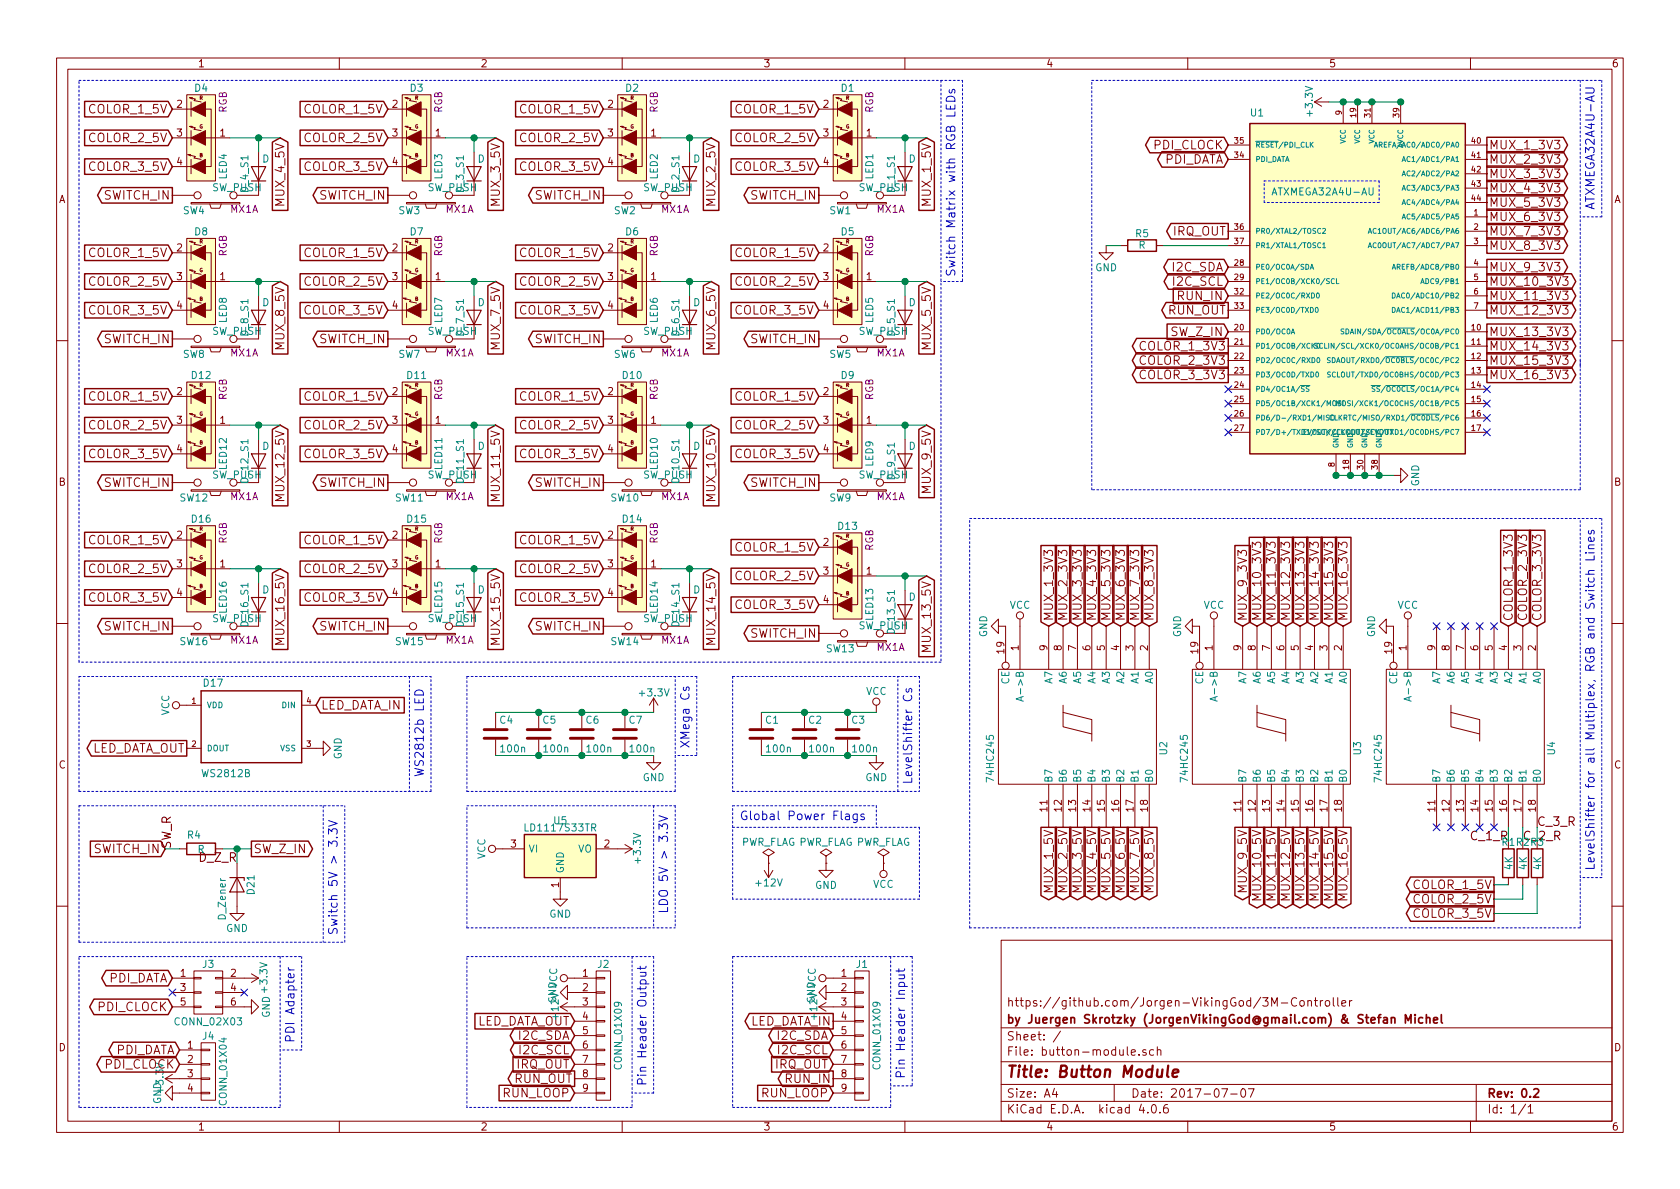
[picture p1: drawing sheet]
<svg xmlns="http://www.w3.org/2000/svg" width="297mm" height="210mm" viewBox="0 0 297 210" stroke-linecap="round" stroke-linejoin="round" font-family="sans-serif">
<defs><g id="words">
<text font-size="2.8" fill="#840000" x="178" y="190.5">Title: Button Module</text>
<g font-size="2.1" fill="#840000">
<text x="15.8" y="20.1">COLOR_1_5V</text>
<text x="53.9" y="20.1">COLOR_1_5V</text>
<text x="92" y="20.1">COLOR_1_5V</text>
<text x="130.1" y="20.1">COLOR_1_5V</text>
<text x="15.8" y="25.1">COLOR_2_5V</text>
<text x="53.9" y="25.1">COLOR_2_5V</text>
<text x="92" y="25.1">COLOR_2_5V</text>
<text x="130.1" y="25.1">COLOR_2_5V</text>
<text x="204" y="26.4">PDI_CLOCK</text>
<text x="205.6" y="29">PDI_DATA</text>
<text x="263.3" y="26.4">MUX_1_3V3</text>
<text x="263.3" y="29">MUX_2_3V3</text>
<text x="15.8" y="30.2">COLOR_3_5V</text>
<text x="18.4" y="35.3">SWITCH_IN</text>
<text x="53.9" y="30.2">COLOR_3_5V</text>
<text x="56.5" y="35.3">SWITCH_IN</text>
<text x="92" y="30.2">COLOR_3_5V</text>
<text x="94.6" y="35.3">SWITCH_IN</text>
<text x="130.1" y="30.2">COLOR_3_5V</text>
<text x="132.7" y="35.3">SWITCH_IN</text>
<text x="263.3" y="31.5">MUX_3_3V3</text>
<text x="263.3" y="34">MUX_4_3V3</text>
<text x="50.3" y="36.1" transform="rotate(-90 50.3 36.1)">MUX_4_5V</text>
<text x="88.4" y="36.1" transform="rotate(-90 88.4 36.1)">MUX_3_5V</text>
<text x="126.5" y="36.1" transform="rotate(-90 126.5 36.1)">MUX_2_5V</text>
<text x="164.6" y="36.1" transform="rotate(-90 164.6 36.1)">MUX_1_5V</text>
<text x="207.3" y="41.7">IRQ_OUT</text>
<text x="263.3" y="36.6">MUX_5_3V3</text>
<text x="263.3" y="39.1">MUX_6_3V3</text>
<text x="263.3" y="41.7">MUX_7_3V3</text>
<text x="15.8" y="45.5">COLOR_1_5V</text>
<text x="53.9" y="45.5">COLOR_1_5V</text>
<text x="92" y="45.5">COLOR_1_5V</text>
<text x="130.1" y="45.5">COLOR_1_5V</text>
<text x="263.3" y="44.2">MUX_8_3V3</text>
<text x="15.8" y="50.5">COLOR_2_5V</text>
<text x="53.9" y="50.5">COLOR_2_5V</text>
<text x="92" y="50.5">COLOR_2_5V</text>
<text x="130.1" y="50.5">COLOR_2_5V</text>
<text x="207.3" y="48">I2C_SDA</text>
<text x="207.5" y="50.5">I2C_SCL</text>
<text x="208.4" y="53.1">RUN_IN</text>
<text x="263.3" y="48">MUX_9_3V3</text>
<text x="263.3" y="50.5">MUX_10_3V3</text>
<text x="263.3" y="53.1">MUX_11_3V3</text>
<text x="15.8" y="55.6">COLOR_3_5V</text>
<text x="53.9" y="55.6">COLOR_3_5V</text>
<text x="92" y="55.6">COLOR_3_5V</text>
<text x="130.1" y="55.6">COLOR_3_5V</text>
<text x="206.5" y="55.6">RUN_OUT</text>
<text x="207.1" y="59.4">SW_Z_IN</text>
<text x="263.3" y="55.6">MUX_12_3V3</text>
<text x="263.3" y="59.4">MUX_13_3V3</text>
<text x="18.4" y="60.7">SWITCH_IN</text>
<text x="50.3" y="61.5" transform="rotate(-90 50.3 61.5)">MUX_8_5V</text>
<text x="56.5" y="60.7">SWITCH_IN</text>
<text x="88.4" y="61.5" transform="rotate(-90 88.4 61.5)">MUX_7_5V</text>
<text x="94.6" y="60.7">SWITCH_IN</text>
<text x="126.5" y="61.5" transform="rotate(-90 126.5 61.5)">MUX_6_5V</text>
<text x="132.7" y="60.7">SWITCH_IN</text>
<text x="164.6" y="61.5" transform="rotate(-90 164.6 61.5)">MUX_5_5V</text>
<text x="201.8" y="62">COLOR_1_3V3</text>
<text x="201.8" y="64.5">COLOR_2_3V3</text>
<text x="263.3" y="62">MUX_14_3V3</text>
<text x="263.3" y="64.5">MUX_15_3V3</text>
<text x="15.8" y="70.9">COLOR_1_5V</text>
<text x="53.9" y="70.9">COLOR_1_5V</text>
<text x="92" y="70.9">COLOR_1_5V</text>
<text x="130.1" y="70.9">COLOR_1_5V</text>
<text x="201.8" y="67.1">COLOR_3_3V3</text>
<text x="263.3" y="67.1">MUX_16_3V3</text>
<text x="15.8" y="75.9">COLOR_2_5V</text>
<text x="53.9" y="75.9">COLOR_2_5V</text>
<text x="92" y="75.9">COLOR_2_5V</text>
<text x="130.1" y="75.9">COLOR_2_5V</text>
<text x="15.8" y="81">COLOR_3_5V</text>
<text x="53.9" y="81">COLOR_3_5V</text>
<text x="92" y="81">COLOR_3_5V</text>
<text x="130.1" y="81">COLOR_3_5V</text>
<text x="18.4" y="86.1">SWITCH_IN</text>
<text x="50.3" y="88.1" transform="rotate(-90 50.3 88.1)">MUX_12_5V</text>
<text x="56.5" y="86.1">SWITCH_IN</text>
<text x="88.4" y="88.1" transform="rotate(-90 88.4 88.1)">MUX_11_5V</text>
<text x="94.6" y="86.1">SWITCH_IN</text>
<text x="126.5" y="88.1" transform="rotate(-90 126.5 88.1)">MUX_10_5V</text>
<text x="132.7" y="86.1">SWITCH_IN</text>
<text x="164.6" y="86.9" transform="rotate(-90 164.6 86.9)">MUX_9_5V</text>
<text x="15.8" y="96.3">COLOR_1_5V</text>
<text x="15.8" y="101.3">COLOR_2_5V</text>
<text x="53.9" y="96.3">COLOR_1_5V</text>
<text x="53.9" y="101.3">COLOR_2_5V</text>
<text x="92" y="96.3">COLOR_1_5V</text>
<text x="92" y="101.3">COLOR_2_5V</text>
<text x="130.1" y="97.5">COLOR_1_5V</text>
<text x="15.8" y="106.4">COLOR_3_5V</text>
<text x="53.9" y="106.4">COLOR_3_5V</text>
<text x="92" y="106.4">COLOR_3_5V</text>
<text x="130.1" y="102.6">COLOR_2_5V</text>
<text x="130.1" y="107.7">COLOR_3_5V</text>
<text x="18.4" y="111.5">SWITCH_IN</text>
<text x="50.3" y="113.5" transform="rotate(-90 50.3 113.5)">MUX_16_5V</text>
<text x="56.5" y="111.5">SWITCH_IN</text>
<text x="88.4" y="113.5" transform="rotate(-90 88.4 113.5)">MUX_15_5V</text>
<text x="94.6" y="111.5">SWITCH_IN</text>
<text x="126.5" y="113.5" transform="rotate(-90 126.5 113.5)">MUX_14_5V</text>
<text x="132.7" y="112.8">SWITCH_IN</text>
<text x="186.2" y="109.8" transform="rotate(-90 186.2 109.8)">MUX_1_3V3</text>
<text x="188.7" y="109.8" transform="rotate(-90 188.7 109.8)">MUX_2_3V3</text>
<text x="191.3" y="109.8" transform="rotate(-90 191.3 109.8)">MUX_3_3V3</text>
<text x="193.8" y="109.8" transform="rotate(-90 193.8 109.8)">MUX_4_3V3</text>
<text x="196.3" y="109.8" transform="rotate(-90 196.3 109.8)">MUX_5_3V3</text>
<text x="198.9" y="109.8" transform="rotate(-90 198.9 109.8)">MUX_6_3V3</text>
<text x="201.4" y="109.8" transform="rotate(-90 201.4 109.8)">MUX_7_3V3</text>
<text x="204" y="109.8" transform="rotate(-90 204 109.8)">MUX_8_3V3</text>
<text x="220.5" y="109.8" transform="rotate(-90 220.5 109.8)">MUX_9_3V3</text>
<text x="223" y="109.8" transform="rotate(-90 223 109.8)">MUX_10_3V3</text>
<text x="225.6" y="109.8" transform="rotate(-90 225.6 109.8)">MUX_11_3V3</text>
<text x="228.1" y="109.8" transform="rotate(-90 228.1 109.8)">MUX_12_3V3</text>
<text x="230.6" y="109.8" transform="rotate(-90 230.6 109.8)">MUX_13_3V3</text>
<text x="233.2" y="109.8" transform="rotate(-90 233.2 109.8)">MUX_14_3V3</text>
<text x="235.7" y="109.8" transform="rotate(-90 235.7 109.8)">MUX_15_3V3</text>
<text x="238.3" y="109.8" transform="rotate(-90 238.3 109.8)">MUX_16_3V3</text>
<text x="267.5" y="109.8" transform="rotate(-90 267.5 109.8)">COLOR_1_3V3</text>
<text x="270" y="109.8" transform="rotate(-90 270 109.8)">COLOR_2_3V3</text>
<text x="272.5" y="109.8" transform="rotate(-90 272.5 109.8)">COLOR_3_3V3</text>
<text x="164.6" y="114.8" transform="rotate(-90 164.6 114.8)">MUX_13_5V</text>
<text x="56.8" y="125.5">LED_DATA_IN</text>
<text x="15.6" y="133.1">LED_DATA_OUT</text>
<text x="16.6" y="150.9">SWITCH_IN</text>
<text x="44.9" y="150.9">SW_Z_IN</text>
<text x="186.2" y="157.6" transform="rotate(-90 186.2 157.6)">MUX_1_5V</text>
<text x="188.7" y="157.6" transform="rotate(-90 188.7 157.6)">MUX_2_5V</text>
<text x="191.3" y="157.6" transform="rotate(-90 191.3 157.6)">MUX_3_5V</text>
<text x="193.8" y="157.6" transform="rotate(-90 193.8 157.6)">MUX_4_5V</text>
<text x="196.3" y="157.6" transform="rotate(-90 196.3 157.6)">MUX_5_5V</text>
<text x="198.9" y="157.6" transform="rotate(-90 198.9 157.6)">MUX_6_5V</text>
<text x="201.4" y="157.6" transform="rotate(-90 201.4 157.6)">MUX_7_5V</text>
<text x="204" y="157.6" transform="rotate(-90 204 157.6)">MUX_8_5V</text>
<text x="220.5" y="157.6" transform="rotate(-90 220.5 157.6)">MUX_9_5V</text>
<text x="223" y="158.7" transform="rotate(-90 223 158.7)">MUX_10_5V</text>
<text x="225.6" y="158.7" transform="rotate(-90 225.6 158.7)">MUX_11_5V</text>
<text x="228.1" y="158.7" transform="rotate(-90 228.1 158.7)">MUX_12_5V</text>
<text x="230.6" y="158.7" transform="rotate(-90 230.6 158.7)">MUX_13_5V</text>
<text x="233.2" y="158.7" transform="rotate(-90 233.2 158.7)">MUX_14_5V</text>
<text x="235.7" y="158.7" transform="rotate(-90 235.7 158.7)">MUX_15_5V</text>
<text x="238.3" y="158.7" transform="rotate(-90 238.3 158.7)">MUX_16_5V</text>
<text x="250" y="157.2">COLOR_1_5V</text>
<text x="250" y="159.8">COLOR_2_5V</text>
<text x="250" y="162.3">COLOR_3_5V</text>
<text x="18.9" y="173.7">PDI_DATA</text>
<text x="17.3" y="178.8">PDI_CLOCK</text>
<text x="178" y="178">https://github.com/Jorgen-VikingGod/3M-Controller</text>
<text x="83.7" y="181.4">LED_DATA_OUT</text>
<text x="91.7" y="183.9">I2C_SDA</text>
<text x="132.3" y="181.4">LED_DATA_IN</text>
<text x="137.4" y="183.9">I2C_SDA</text>
<text x="178" y="184">Sheet: /</text>
<text x="178" y="181">by Juergen Skrotzky (JorgenVikingGod@gmail.com) &amp; Stefan Michel</text>
<text x="18.6" y="189">PDI_CLOCK</text>
<text x="20.2" y="186.4">PDI_DATA</text>
<text x="90.9" y="191.5">RUN_OUT</text>
<text x="91.3" y="189">IRQ_OUT</text>
<text x="91.9" y="186.4">I2C_SCL</text>
<text x="137" y="189">IRQ_OUT</text>
<text x="137.7" y="186.4">I2C_SCL</text>
<text x="139" y="191.5">RUN_IN</text>
<text x="178" y="186.7">File: button-module.sch</text>
<text x="88.9" y="194.1">RUN_LOOP</text>
<text x="134.6" y="194.1">RUN_LOOP</text>
<text x="178" y="196.9">KiCad E.D.A. kicad 4.0.6</text>
<text x="178" y="194.1">Size: A4</text>
<text x="200" y="194.1">Date: 2017-07-07</text>
<text x="263" y="194.1">Rev: 0.2</text>
<text x="263" y="196.9">Id: 1/1</text>
</g>
<g font-size="2.1" fill="#0000c2">
<text x="281.9" y="37.1" transform="rotate(-90 281.9 37.1)">ATXMEGA32A4U-AU</text>
<text x="168.9" y="45.3" transform="rotate(-90 168.9 45.3)">Switch Matrix with RGB LEDs</text>
<text x="74.9" y="137.4" transform="rotate(-90 74.9 137.4)">WS2812b LED</text>
<text x="121.9" y="132.3" transform="rotate(-90 121.9 132.3)">XMega Cs</text>
<text x="161.3" y="138.7" transform="rotate(-90 161.3 138.7)">LevelShifter Cs</text>
<text x="130.8" y="145">Global Power Flags</text>
<text x="281.9" y="153.9" transform="rotate(-90 281.9 153.9)">LevelShifter for all Multiplex, RGB and Switch Lines</text>
<text x="118.1" y="161.5" transform="rotate(-90 118.1 161.5)">LDO 5V &gt; 3.3V</text>
<text x="59.7" y="165.3" transform="rotate(-90 59.7 165.3)">Switch 5V &gt; 3.3V</text>
<text x="52.1" y="184.4" transform="rotate(-90 52.1 184.4)">PDI Adapter</text>
<text x="160" y="190.7" transform="rotate(-90 160 190.7)">Pin Header Input</text>
<text x="114.3" y="192" transform="rotate(-90 114.3 192)">Pin Header Output</text>
</g>
<g font-size="2.1" fill="#008400">
<text x="260.1" y="148.6">C_1_R</text>
<text x="269.2" y="148.6">C_2_R</text>
</g>
<g font-size="2.1">
<text x="271.8" y="146">C_3_R</text>
<text x="30.2" y="150.1" transform="rotate(-90 30.2 150.1)">SW_R</text>
<text x="35.2" y="152.4">D_Z_R</text>
</g>
<g font-size="1.8" fill="#840000">
<text x="35" y="11.9">1</text>
<text x="85" y="11.9">2</text>
<text x="135" y="11.9">3</text>
<text x="185" y="11.9">4</text>
<text x="235" y="11.9">5</text>
<text x="285" y="11.9">6</text>
<text x="31.3" y="19">2</text>
<text x="69.4" y="19">2</text>
<text x="107.5" y="19">2</text>
<text x="145.6" y="19">2</text>
<text x="31.3" y="24.1">3</text>
<text x="31.3" y="29.2">4</text>
<text x="38.9" y="24.1">1</text>
<text x="69.4" y="24.1">3</text>
<text x="69.4" y="29.2">4</text>
<text x="77" y="24.1">1</text>
<text x="107.5" y="24.1">3</text>
<text x="107.5" y="29.2">4</text>
<text x="115.1" y="24.1">1</text>
<text x="145.6" y="24.1">3</text>
<text x="145.6" y="29.2">4</text>
<text x="153.2" y="24.1">1</text>
<text x="10.4" y="35.9">A</text>
<text x="37.5" y="33.8">SW_PUSH</text>
<text x="75.6" y="33.8">SW_PUSH</text>
<text x="113.7" y="33.8">SW_PUSH</text>
<text x="151.8" y="33.8">SW_PUSH</text>
<text x="285.4" y="35.9">A</text>
<text x="31.3" y="44.4">2</text>
<text x="69.4" y="44.4">2</text>
<text x="107.5" y="44.4">2</text>
<text x="145.6" y="44.4">2</text>
<text x="31.3" y="49.5">3</text>
<text x="38.9" y="49.5">1</text>
<text x="69.4" y="49.5">3</text>
<text x="77" y="49.5">1</text>
<text x="107.5" y="49.5">3</text>
<text x="115.1" y="49.5">1</text>
<text x="145.6" y="49.5">3</text>
<text x="153.2" y="49.5">1</text>
<text x="31.3" y="54.6">4</text>
<text x="37.5" y="59.2">SW_PUSH</text>
<text x="69.4" y="54.6">4</text>
<text x="75.6" y="59.2">SW_PUSH</text>
<text x="107.5" y="54.6">4</text>
<text x="113.7" y="59.2">SW_PUSH</text>
<text x="145.6" y="54.6">4</text>
<text x="151.8" y="59.2">SW_PUSH</text>
<text x="31.3" y="69.8">2</text>
<text x="69.4" y="69.8">2</text>
<text x="107.5" y="69.8">2</text>
<text x="145.6" y="69.8">2</text>
<text x="31.3" y="74.9">3</text>
<text x="38.9" y="74.9">1</text>
<text x="69.4" y="74.9">3</text>
<text x="77" y="74.9">1</text>
<text x="107.5" y="74.9">3</text>
<text x="115.1" y="74.9">1</text>
<text x="145.6" y="74.9">3</text>
<text x="153.2" y="74.9">1</text>
<text x="31.3" y="80">4</text>
<text x="69.4" y="80">4</text>
<text x="107.5" y="80">4</text>
<text x="145.6" y="80">4</text>
<text x="10.4" y="85.9">B</text>
<text x="37.5" y="84.6">SW_PUSH</text>
<text x="75.6" y="84.6">SW_PUSH</text>
<text x="113.7" y="84.6">SW_PUSH</text>
<text x="151.8" y="84.6">SW_PUSH</text>
<text x="285.4" y="85.9">B</text>
<text x="31.3" y="95.2">2</text>
<text x="69.4" y="95.2">2</text>
<text x="107.5" y="95.2">2</text>
<text x="31.3" y="100.3">3</text>
<text x="38.9" y="100.3">1</text>
<text x="69.4" y="100.3">3</text>
<text x="77" y="100.3">1</text>
<text x="107.5" y="100.3">3</text>
<text x="115.1" y="100.3">1</text>
<text x="145.6" y="96.5">2</text>
<text x="145.6" y="101.6">3</text>
<text x="153.2" y="101.6">1</text>
<text x="31.3" y="105.4">4</text>
<text x="69.4" y="105.4">4</text>
<text x="107.5" y="105.4">4</text>
<text x="145.6" y="106.7">4</text>
<text x="37.5" y="110">SW_PUSH</text>
<text x="75.6" y="110">SW_PUSH</text>
<text x="113.7" y="110">SW_PUSH</text>
<text x="151.8" y="111.3">SW_PUSH</text>
<text x="177.5" y="115.5" transform="rotate(-90 177.5 115.5)">19</text>
<text x="180.1" y="115" transform="rotate(-90 180.1 115)">1</text>
<text x="185.2" y="115" transform="rotate(-90 185.2 115)">9</text>
<text x="187.7" y="115" transform="rotate(-90 187.7 115)">8</text>
<text x="190.2" y="115" transform="rotate(-90 190.2 115)">7</text>
<text x="192.8" y="115" transform="rotate(-90 192.8 115)">6</text>
<text x="195.3" y="115" transform="rotate(-90 195.3 115)">5</text>
<text x="197.9" y="115" transform="rotate(-90 197.9 115)">4</text>
<text x="200.4" y="115" transform="rotate(-90 200.4 115)">3</text>
<text x="202.9" y="115" transform="rotate(-90 202.9 115)">2</text>
<text x="211.8" y="115.5" transform="rotate(-90 211.8 115.5)">19</text>
<text x="214.4" y="115" transform="rotate(-90 214.4 115)">1</text>
<text x="219.5" y="115" transform="rotate(-90 219.5 115)">9</text>
<text x="222" y="115" transform="rotate(-90 222 115)">8</text>
<text x="224.5" y="115" transform="rotate(-90 224.5 115)">7</text>
<text x="227.1" y="115" transform="rotate(-90 227.1 115)">6</text>
<text x="229.6" y="115" transform="rotate(-90 229.6 115)">5</text>
<text x="232.2" y="115" transform="rotate(-90 232.2 115)">4</text>
<text x="234.7" y="115" transform="rotate(-90 234.7 115)">3</text>
<text x="237.2" y="115" transform="rotate(-90 237.2 115)">2</text>
<text x="246.1" y="115.5" transform="rotate(-90 246.1 115.5)">19</text>
<text x="248.7" y="115" transform="rotate(-90 248.7 115)">1</text>
<text x="253.7" y="115" transform="rotate(-90 253.7 115)">9</text>
<text x="256.3" y="115" transform="rotate(-90 256.3 115)">8</text>
<text x="258.8" y="115" transform="rotate(-90 258.8 115)">7</text>
<text x="261.4" y="115" transform="rotate(-90 261.4 115)">6</text>
<text x="263.9" y="115" transform="rotate(-90 263.9 115)">5</text>
<text x="266.4" y="115" transform="rotate(-90 266.4 115)">4</text>
<text x="269" y="115" transform="rotate(-90 269 115)">3</text>
<text x="271.5" y="115" transform="rotate(-90 271.5 115)">2</text>
<text x="10.4" y="135.9">C</text>
<text x="285.4" y="135.9">C</text>
<text x="185.2" y="143.5" transform="rotate(-90 185.2 143.5)">11</text>
<text x="187.7" y="143.5" transform="rotate(-90 187.7 143.5)">12</text>
<text x="190.2" y="143.5" transform="rotate(-90 190.2 143.5)">13</text>
<text x="192.8" y="143.5" transform="rotate(-90 192.8 143.5)">14</text>
<text x="195.3" y="143.5" transform="rotate(-90 195.3 143.5)">15</text>
<text x="197.9" y="143.5" transform="rotate(-90 197.9 143.5)">16</text>
<text x="200.4" y="143.5" transform="rotate(-90 200.4 143.5)">17</text>
<text x="202.9" y="143.5" transform="rotate(-90 202.9 143.5)">18</text>
<text x="219.5" y="143.5" transform="rotate(-90 219.5 143.5)">11</text>
<text x="222" y="143.5" transform="rotate(-90 222 143.5)">12</text>
<text x="224.5" y="143.5" transform="rotate(-90 224.5 143.5)">13</text>
<text x="227.1" y="143.5" transform="rotate(-90 227.1 143.5)">14</text>
<text x="229.6" y="143.5" transform="rotate(-90 229.6 143.5)">15</text>
<text x="232.2" y="143.5" transform="rotate(-90 232.2 143.5)">16</text>
<text x="234.7" y="143.5" transform="rotate(-90 234.7 143.5)">17</text>
<text x="237.2" y="143.5" transform="rotate(-90 237.2 143.5)">18</text>
<text x="253.7" y="143.5" transform="rotate(-90 253.7 143.5)">11</text>
<text x="256.3" y="143.5" transform="rotate(-90 256.3 143.5)">12</text>
<text x="258.8" y="143.5" transform="rotate(-90 258.8 143.5)">13</text>
<text x="261.4" y="143.5" transform="rotate(-90 261.4 143.5)">14</text>
<text x="263.9" y="143.5" transform="rotate(-90 263.9 143.5)">15</text>
<text x="266.4" y="143.5" transform="rotate(-90 266.4 143.5)">16</text>
<text x="269" y="143.5" transform="rotate(-90 269 143.5)">17</text>
<text x="271.5" y="143.5" transform="rotate(-90 271.5 143.5)">18</text>
<text x="90.3" y="149.9">3</text>
<text x="106.8" y="149.9">2</text>
<text x="98.8" y="156.9" transform="rotate(-90 98.8 156.9)">1</text>
<text x="31.9" y="172.7">1</text>
<text x="40.8" y="172.7">2</text>
<text x="103" y="172.7">1</text>
<text x="148.7" y="172.7">1</text>
<text x="31.9" y="175.3">3</text>
<text x="31.9" y="177.8">5</text>
<text x="40.8" y="175.3">4</text>
<text x="40.8" y="177.8">6</text>
<text x="103" y="175.3">2</text>
<text x="103" y="177.8">3</text>
<text x="148.7" y="175.3">2</text>
<text x="148.7" y="177.8">3</text>
<text x="10.4" y="185.9">D</text>
<text x="33.2" y="185.4">1</text>
<text x="103" y="180.3">4</text>
<text x="103" y="182.9">5</text>
<text x="103" y="185.4">6</text>
<text x="148.7" y="180.3">4</text>
<text x="148.7" y="182.9">5</text>
<text x="148.7" y="185.4">6</text>
<text x="285.4" y="185.9">D</text>
<text x="33.2" y="188">2</text>
<text x="33.2" y="190.5">3</text>
<text x="103" y="188">7</text>
<text x="103" y="190.5">8</text>
<text x="148.7" y="188">7</text>
<text x="148.7" y="190.5">8</text>
<text x="33.2" y="193">4</text>
<text x="103" y="193">9</text>
<text x="148.7" y="193">9</text>
<text x="35" y="199.9">1</text>
<text x="85" y="199.9">2</text>
<text x="135" y="199.9">3</text>
<text x="185" y="199.9">4</text>
<text x="235" y="199.9">5</text>
<text x="285" y="199.9">6</text>
</g>
<g font-size="1.8" fill="#008484">
<text x="34.4" y="16.2">D4</text>
<text x="72.5" y="16.2">D3</text>
<text x="110.6" y="16.2">D2</text>
<text x="148.7" y="16.2">D1</text>
<text x="221.1" y="20.6">U1</text>
<text x="232.1" y="20.3" transform="rotate(-90 232.1 20.3)">+3.3V</text>
<text x="46.4" y="28.7">D</text>
<text x="84.5" y="28.7">D</text>
<text x="122.6" y="28.7">D</text>
<text x="160.7" y="28.7">D</text>
<text x="40.1" y="31.7" transform="rotate(-90 40.1 31.7)">LED4</text>
<text x="43.9" y="33.9" transform="rotate(-90 43.9 33.9)">D_4_S1</text>
<text x="78.2" y="31.7" transform="rotate(-90 78.2 31.7)">LED3</text>
<text x="82" y="33.9" transform="rotate(-90 82 33.9)">D_3_S1</text>
<text x="116.3" y="31.7" transform="rotate(-90 116.3 31.7)">LED2</text>
<text x="120.1" y="33.9" transform="rotate(-90 120.1 33.9)">D_2_S1</text>
<text x="154.4" y="31.7" transform="rotate(-90 154.4 31.7)">LED1</text>
<text x="158.2" y="33.9" transform="rotate(-90 158.2 33.9)">D_1_S1</text>
<text x="225.2" y="34.5">ATXMEGA32A4U-AU</text>
<text x="32.4" y="37.9">SW4</text>
<text x="34.4" y="41.6">D8</text>
<text x="70.5" y="37.9">SW3</text>
<text x="72.5" y="41.6">D7</text>
<text x="108.6" y="37.9">SW2</text>
<text x="110.6" y="41.6">D6</text>
<text x="146.7" y="37.9">SW1</text>
<text x="148.7" y="41.6">D5</text>
<text x="200.8" y="41.9">R5</text>
<text x="193.6" y="47.9">GND</text>
<text x="201.3" y="44">R</text>
<text x="40.1" y="57.1" transform="rotate(-90 40.1 57.1)">LED8</text>
<text x="43.9" y="59.3" transform="rotate(-90 43.9 59.3)">D_8_S1</text>
<text x="46.4" y="54.1">D</text>
<text x="78.2" y="57.1" transform="rotate(-90 78.2 57.1)">LED7</text>
<text x="82" y="59.3" transform="rotate(-90 82 59.3)">D_7_S1</text>
<text x="84.5" y="54.1">D</text>
<text x="116.3" y="57.1" transform="rotate(-90 116.3 57.1)">LED6</text>
<text x="120.1" y="59.3" transform="rotate(-90 120.1 59.3)">D_6_S1</text>
<text x="122.6" y="54.1">D</text>
<text x="154.4" y="57.1" transform="rotate(-90 154.4 57.1)">LED5</text>
<text x="158.2" y="59.3" transform="rotate(-90 158.2 59.3)">D_5_S1</text>
<text x="160.7" y="54.1">D</text>
<text x="32.4" y="63.3">SW8</text>
<text x="70.5" y="63.3">SW7</text>
<text x="108.6" y="63.3">SW6</text>
<text x="146.7" y="63.3">SW5</text>
<text x="33.9" y="67">D12</text>
<text x="72" y="67">D11</text>
<text x="110.1" y="67">D10</text>
<text x="148.7" y="67">D9</text>
<text x="40.1" y="83" transform="rotate(-90 40.1 83)">LED12</text>
<text x="46.4" y="79.5">D</text>
<text x="78.2" y="83" transform="rotate(-90 78.2 83)">LED11</text>
<text x="84.5" y="79.5">D</text>
<text x="116.3" y="83" transform="rotate(-90 116.3 83)">LED10</text>
<text x="122.6" y="79.5">D</text>
<text x="154.4" y="82.5" transform="rotate(-90 154.4 82.5)">LED9</text>
<text x="160.7" y="79.5">D</text>
<text x="31.9" y="88.7">SW12</text>
<text x="43.9" y="85.2" transform="rotate(-90 43.9 85.2)">D_12_S1</text>
<text x="70" y="88.7">SW11</text>
<text x="82" y="85.2" transform="rotate(-90 82 85.2)">D_11_S1</text>
<text x="108.1" y="88.7">SW10</text>
<text x="120.1" y="85.2" transform="rotate(-90 120.1 85.2)">D_10_S1</text>
<text x="146.7" y="88.7">SW9</text>
<text x="158.2" y="84.7" transform="rotate(-90 158.2 84.7)">D_9_S1</text>
<text x="250.9" y="86" transform="rotate(-90 250.9 86)">GND</text>
<text x="33.9" y="92.4">D16</text>
<text x="72" y="92.4">D15</text>
<text x="110.1" y="92.4">D14</text>
<text x="148.2" y="93.7">D13</text>
<text x="46.4" y="104.9">D</text>
<text x="84.5" y="104.9">D</text>
<text x="122.6" y="104.9">D</text>
<text x="160.7" y="106.2">D</text>
<text x="178.5" y="107.6">VCC</text>
<text x="212.8" y="107.6">VCC</text>
<text x="247.1" y="107.6">VCC</text>
<text x="40.1" y="108.4" transform="rotate(-90 40.1 108.4)">LED16</text>
<text x="43.9" y="110.6" transform="rotate(-90 43.9 110.6)">D_16_S1</text>
<text x="78.2" y="108.4" transform="rotate(-90 78.2 108.4)">LED15</text>
<text x="82" y="110.6" transform="rotate(-90 82 110.6)">D_15_S1</text>
<text x="116.3" y="108.4" transform="rotate(-90 116.3 108.4)">LED14</text>
<text x="120.1" y="110.6" transform="rotate(-90 120.1 110.6)">D_14_S1</text>
<text x="154.4" y="109.6" transform="rotate(-90 154.4 109.6)">LED13</text>
<text x="158.2" y="111.9" transform="rotate(-90 158.2 111.9)">D_13_S1</text>
<text x="174.5" y="112.7" transform="rotate(-90 174.5 112.7)">GND</text>
<text x="208.8" y="112.7" transform="rotate(-90 208.8 112.7)">GND</text>
<text x="243.1" y="112.7" transform="rotate(-90 243.1 112.7)">GND</text>
<text x="31.9" y="114.1">SW16</text>
<text x="70" y="114.1">SW15</text>
<text x="108.1" y="114.1">SW14</text>
<text x="146.2" y="115.3">SW13</text>
<text x="36" y="121.4">D17</text>
<text x="113.2" y="123.1">+3.3V</text>
<text x="153.1" y="122.9">VCC</text>
<text x="178.4" y="121.1" transform="rotate(-90 178.4 121.1)">CE</text>
<text x="181" y="122.8" transform="rotate(-90 181 122.8)">A-&gt;B</text>
<text x="186.1" y="120.9" transform="rotate(-90 186.1 120.9)">A7</text>
<text x="188.6" y="120.9" transform="rotate(-90 188.6 120.9)">A6</text>
<text x="191.1" y="120.9" transform="rotate(-90 191.1 120.9)">A5</text>
<text x="193.7" y="120.9" transform="rotate(-90 193.7 120.9)">A4</text>
<text x="196.2" y="120.9" transform="rotate(-90 196.2 120.9)">A3</text>
<text x="198.8" y="120.9" transform="rotate(-90 198.8 120.9)">A2</text>
<text x="201.3" y="120.9" transform="rotate(-90 201.3 120.9)">A1</text>
<text x="203.8" y="120.9" transform="rotate(-90 203.8 120.9)">A0</text>
<text x="212.7" y="121.1" transform="rotate(-90 212.7 121.1)">CE</text>
<text x="215.3" y="122.8" transform="rotate(-90 215.3 122.8)">A-&gt;B</text>
<text x="220.3" y="120.9" transform="rotate(-90 220.3 120.9)">A7</text>
<text x="222.9" y="120.9" transform="rotate(-90 222.9 120.9)">A6</text>
<text x="225.4" y="120.9" transform="rotate(-90 225.4 120.9)">A5</text>
<text x="228" y="120.9" transform="rotate(-90 228 120.9)">A4</text>
<text x="230.5" y="120.9" transform="rotate(-90 230.5 120.9)">A3</text>
<text x="233" y="120.9" transform="rotate(-90 233 120.9)">A2</text>
<text x="235.6" y="120.9" transform="rotate(-90 235.6 120.9)">A1</text>
<text x="238.1" y="120.9" transform="rotate(-90 238.1 120.9)">A0</text>
<text x="247" y="121.1" transform="rotate(-90 247 121.1)">CE</text>
<text x="249.6" y="122.8" transform="rotate(-90 249.6 122.8)">A-&gt;B</text>
<text x="254.6" y="120.9" transform="rotate(-90 254.6 120.9)">A7</text>
<text x="257.2" y="120.9" transform="rotate(-90 257.2 120.9)">A6</text>
<text x="259.7" y="120.9" transform="rotate(-90 259.7 120.9)">A5</text>
<text x="262.3" y="120.9" transform="rotate(-90 262.3 120.9)">A4</text>
<text x="264.8" y="120.9" transform="rotate(-90 264.8 120.9)">A3</text>
<text x="267.3" y="120.9" transform="rotate(-90 267.3 120.9)">A2</text>
<text x="269.9" y="120.9" transform="rotate(-90 269.9 120.9)">A1</text>
<text x="272.4" y="120.9" transform="rotate(-90 272.4 120.9)">A0</text>
<text x="29.9" y="126.5" transform="rotate(-90 29.9 126.5)">VCC</text>
<text x="88.4" y="128">C4</text>
<text x="96" y="128">C5</text>
<text x="103.6" y="128">C6</text>
<text x="111.3" y="128">C7</text>
<text x="135.4" y="128">C1</text>
<text x="143" y="128">C2</text>
<text x="150.6" y="128">C3</text>
<text x="35.9" y="137.4">WS2812B</text>
<text x="60.4" y="134.3" transform="rotate(-90 60.4 134.3)">GND</text>
<text x="88.6" y="133">100n</text>
<text x="96.3" y="133">100n</text>
<text x="103.9" y="133">100n</text>
<text x="111.5" y="133">100n</text>
<text x="135.6" y="133">100n</text>
<text x="143.3" y="133">100n</text>
<text x="150.9" y="133">100n</text>
<text x="175.7" y="137.9" transform="rotate(-90 175.7 137.9)">74HC245</text>
<text x="206.3" y="133.4" transform="rotate(-90 206.3 133.4)">U2</text>
<text x="210" y="137.9" transform="rotate(-90 210 137.9)">74HC245</text>
<text x="240.6" y="133.4" transform="rotate(-90 240.6 133.4)">U3</text>
<text x="244.3" y="137.9" transform="rotate(-90 244.3 137.9)">74HC245</text>
<text x="274.9" y="133.4" transform="rotate(-90 274.9 133.4)">U4</text>
<text x="113.6" y="138.1">GND</text>
<text x="153" y="138.1">GND</text>
<text x="186.1" y="138.4" transform="rotate(-90 186.1 138.4)">B7</text>
<text x="188.6" y="138.4" transform="rotate(-90 188.6 138.4)">B6</text>
<text x="191.1" y="138.4" transform="rotate(-90 191.1 138.4)">B5</text>
<text x="193.7" y="138.4" transform="rotate(-90 193.7 138.4)">B4</text>
<text x="196.2" y="138.4" transform="rotate(-90 196.2 138.4)">B3</text>
<text x="198.8" y="138.4" transform="rotate(-90 198.8 138.4)">B2</text>
<text x="201.3" y="138.4" transform="rotate(-90 201.3 138.4)">B1</text>
<text x="203.8" y="138.4" transform="rotate(-90 203.8 138.4)">B0</text>
<text x="220.3" y="138.4" transform="rotate(-90 220.3 138.4)">B7</text>
<text x="222.9" y="138.4" transform="rotate(-90 222.9 138.4)">B6</text>
<text x="225.4" y="138.4" transform="rotate(-90 225.4 138.4)">B5</text>
<text x="228" y="138.4" transform="rotate(-90 228 138.4)">B4</text>
<text x="230.5" y="138.4" transform="rotate(-90 230.5 138.4)">B3</text>
<text x="233" y="138.4" transform="rotate(-90 233 138.4)">B2</text>
<text x="235.6" y="138.4" transform="rotate(-90 235.6 138.4)">B1</text>
<text x="238.1" y="138.4" transform="rotate(-90 238.1 138.4)">B0</text>
<text x="254.6" y="138.4" transform="rotate(-90 254.6 138.4)">B7</text>
<text x="257.2" y="138.4" transform="rotate(-90 257.2 138.4)">B6</text>
<text x="259.7" y="138.4" transform="rotate(-90 259.7 138.4)">B5</text>
<text x="262.3" y="138.4" transform="rotate(-90 262.3 138.4)">B4</text>
<text x="264.8" y="138.4" transform="rotate(-90 264.8 138.4)">B3</text>
<text x="267.3" y="138.4" transform="rotate(-90 267.3 138.4)">B2</text>
<text x="269.9" y="138.4" transform="rotate(-90 269.9 138.4)">B1</text>
<text x="272.4" y="138.4" transform="rotate(-90 272.4 138.4)">B0</text>
<text x="33.2" y="148.3">R4</text>
<text x="93.2" y="147">LD1117S33TR</text>
<text x="97.9" y="145.7">U5</text>
<text x="130.9" y="149.5">PWR_FLAG PWR_FLAG PWR_FLAG</text>
<text x="34.9" y="150.8">R</text>
<text x="85.8" y="151.9" transform="rotate(-90 85.8 151.9)">VCC</text>
<text x="93.5" y="150.7">VI</text>
<text x="99.7" y="154.4" transform="rotate(-90 99.7 154.4)">GND</text>
<text x="102.1" y="150.7">VO</text>
<text x="113.3" y="152.4" transform="rotate(-90 113.3 152.4)">+3.3V</text>
<text x="267.4" y="153.8" transform="rotate(-90 267.4 153.8)">4K</text>
<text x="270" y="153.8" transform="rotate(-90 270 153.8)">4K</text>
<text x="272.5" y="153.8" transform="rotate(-90 272.5 153.8)">4K</text>
<text x="45" y="158.1" transform="rotate(-90 45 158.1)">D21</text>
<text x="133.8" y="156.7">+12V</text>
<text x="144.1" y="157.2">GND</text>
<text x="154.3" y="157">VCC</text>
<text x="39.9" y="162.5" transform="rotate(-90 39.9 162.5)">D_Zener</text>
<text x="40" y="164.8">GND</text>
<text x="97.1" y="162.2">GND</text>
<text x="35.9" y="171.1">J3</text>
<text x="105.7" y="171.1">J2</text>
<text x="151.4" y="171.1">J1</text>
<text x="98.3" y="177.5" transform="rotate(-90 98.3 177.5)">GND</text>
<text x="144" y="177.5" transform="rotate(-90 144 177.5)">GND</text>
<text x="31.2" y="181.3">CONN_02X03</text>
<text x="35.9" y="183.8">J4</text>
<text x="47.7" y="180" transform="rotate(-90 47.7 180)">GND +3.3V</text>
<text x="98.8" y="180.1" transform="rotate(-90 98.8 180.1)">+12V VCC</text>
<text x="144.5" y="180.1" transform="rotate(-90 144.5 180.1)">+12V VCC</text>
<text x="109.9" y="188.8" transform="rotate(-90 109.9 188.8)">CONN_01X09</text>
<text x="155.7" y="188.8" transform="rotate(-90 155.7 188.8)">CONN_01X09</text>
<text x="28.5" y="195.2" transform="rotate(-90 28.5 195.2)">GND</text>
<text x="28.9" y="193.1" transform="rotate(-90 28.9 193.1)">+3.3V</text>
<text x="40.1" y="195.1" transform="rotate(-90 40.1 195.1)">CONN_01X04</text>
</g>
<g font-size="1.8" fill="#840084">
<text x="40.1" y="20" transform="rotate(-90 40.1 20)">RGB</text>
<text x="78.2" y="20" transform="rotate(-90 78.2 20)">RGB</text>
<text x="116.3" y="20" transform="rotate(-90 116.3 20)">RGB</text>
<text x="154.4" y="20" transform="rotate(-90 154.4 20)">RGB</text>
<text x="40.7" y="37.6">MX1A</text>
<text x="78.8" y="37.6">MX1A</text>
<text x="116.9" y="37.6">MX1A</text>
<text x="155" y="37.6">MX1A</text>
<text x="40.1" y="45.4" transform="rotate(-90 40.1 45.4)">RGB</text>
<text x="78.2" y="45.4" transform="rotate(-90 78.2 45.4)">RGB</text>
<text x="116.3" y="45.4" transform="rotate(-90 116.3 45.4)">RGB</text>
<text x="154.4" y="45.4" transform="rotate(-90 154.4 45.4)">RGB</text>
<text x="40.7" y="63">MX1A</text>
<text x="78.8" y="63">MX1A</text>
<text x="116.9" y="63">MX1A</text>
<text x="155" y="63">MX1A</text>
<text x="40.1" y="70.8" transform="rotate(-90 40.1 70.8)">RGB</text>
<text x="78.2" y="70.8" transform="rotate(-90 78.2 70.8)">RGB</text>
<text x="116.3" y="70.8" transform="rotate(-90 116.3 70.8)">RGB</text>
<text x="154.4" y="70.8" transform="rotate(-90 154.4 70.8)">RGB</text>
<text x="40.7" y="88.4">MX1A</text>
<text x="78.8" y="88.4">MX1A</text>
<text x="116.9" y="88.4">MX1A</text>
<text x="155" y="88.4">MX1A</text>
<text x="40.1" y="96.2" transform="rotate(-90 40.1 96.2)">RGB</text>
<text x="78.2" y="96.2" transform="rotate(-90 78.2 96.2)">RGB</text>
<text x="116.3" y="96.2" transform="rotate(-90 116.3 96.2)">RGB</text>
<text x="154.4" y="97.5" transform="rotate(-90 154.4 97.5)">RGB</text>
<text x="40.7" y="113.8">MX1A</text>
<text x="78.8" y="113.8">MX1A</text>
<text x="116.9" y="113.8">MX1A</text>
<text x="155" y="115.1">MX1A</text>
</g>
<text font-size="1.8" x="265.6" y="149.5">R1R2R3</text>
<g font-size="1.4" fill="#840000">
<text x="237.2" y="20.3" transform="rotate(-90 237.2 20.3)">9</text>
<text x="239.8" y="20.7" transform="rotate(-90 239.8 20.7)">19</text>
<text x="242.3" y="20.7" transform="rotate(-90 242.3 20.7)">31</text>
<text x="247.4" y="20.7" transform="rotate(-90 247.4 20.7)">39</text>
<text x="218.3" y="27.9">34</text>
<text x="218.3" y="25.4">35</text>
<text x="260.2" y="25.4">40</text>
<text x="260.2" y="27.9">41</text>
<text x="260.2" y="30.5">42</text>
<text x="260.2" y="33">43</text>
<text x="260.2" y="35.6">44</text>
<text x="218.3" y="40.6">36</text>
<text x="260.6" y="38.1">1</text>
<text x="260.6" y="40.6">2</text>
<text x="218.3" y="43.2">37</text>
<text x="218.3" y="47">28</text>
<text x="260.6" y="43.2">3</text>
<text x="260.6" y="47">4</text>
<text x="218.3" y="52.1">32</text>
<text x="218.3" y="49.5">29</text>
<text x="260.6" y="49.5">5</text>
<text x="260.6" y="52.1">6</text>
<text x="218.3" y="58.4">20</text>
<text x="218.3" y="54.6">33</text>
<text x="260.2" y="58.4">10</text>
<text x="260.6" y="54.6">7</text>
<text x="218.3" y="61">21</text>
<text x="218.3" y="63.5">22</text>
<text x="260.2" y="61">11</text>
<text x="260.2" y="63.5">12</text>
<text x="218.3" y="66">23</text>
<text x="218.3" y="68.6">24</text>
<text x="218.3" y="71.1">25</text>
<text x="260.2" y="66">13</text>
<text x="260.2" y="68.6">14</text>
<text x="260.2" y="71.1">15</text>
<text x="218.3" y="73.7">26</text>
<text x="218.3" y="76.2">27</text>
<text x="260.2" y="73.7">16</text>
<text x="260.2" y="76.2">17</text>
<text x="236" y="82.5" transform="rotate(-90 236 82.5)">8</text>
<text x="238.5" y="83" transform="rotate(-90 238.5 83)">18</text>
<text x="241" y="83" transform="rotate(-90 241 83)">30</text>
<text x="243.6" y="83" transform="rotate(-90 243.6 83)">38</text>
<text x="33.9" y="124.5">1</text>
<text x="54.2" y="124.5">4</text>
<text x="33.9" y="132.1">2</text>
<text x="54.2" y="132.1">3</text>
</g>
<g font-size="1.4" fill="#008484">
<text x="36.6" y="125.2">VDD</text>
<text x="49.9" y="125.2">DIN</text>
<text x="36.6" y="132.8">DOUT</text>
<text x="49.5" y="132.8">VSS</text>
</g>
<g font-size="1.2" fill="#008484">
<text x="222" y="28.6">PDI_DATA</text>
<text x="222" y="26.1">RESET/PDI_CLK</text>
<text x="237.9" y="25.5" transform="rotate(-90 237.9 25.5)">VCC</text>
<text x="240.5" y="25.5" transform="rotate(-90 240.5 25.5)">VCC</text>
<text x="243" y="25.5" transform="rotate(-90 243 25.5)">VCC</text>
<text x="244.5" y="26.1">AREFA/AC0/ADC0/PA0</text>
<text x="248.1" y="26.4" transform="rotate(-90 248.1 26.4)">AVCC</text>
<text x="249.1" y="28.6">AC1/ADC1/PA1</text>
<text x="249.1" y="31.2">AC2/ADC2/PA2</text>
<text x="249.1" y="33.7">AC3/ADC3/PA3</text>
<text x="222" y="41.3">PR0/XTAL2/TOSC2</text>
<text x="243.7" y="41.3">AC1OUT/AC6/ADC6/PA6</text>
<text x="249.1" y="38.8">AC5/ADC5/PA5</text>
<text x="249.1" y="36.2">AC4/ADC4/PA4</text>
<text x="222" y="43.9">PR1/XTAL1/TOSC1</text>
<text x="222" y="47.7">PE0/OC0A/SDA</text>
<text x="243.7" y="43.9">AC0OUT/AC7/ADC7/PA7</text>
<text x="247.3" y="47.7">AREFB/ADC8/PB0</text>
<text x="222" y="52.8">PE2/OC0C/RXD0</text>
<text x="222" y="50.2">PE1/OC0B/XCK0/SCL</text>
<text x="247.5" y="52.8">DAC0/ADC10/PB2</text>
<text x="251.9" y="50.2">ADC9/PB1</text>
<text x="222" y="59.1">PD0/OC0A</text>
<text x="222" y="55.3">PE3/OC0D/TXD0</text>
<text x="239.3" y="59.1">SDAIN/SDA/OC0ALS/OC0A/PC0</text>
<text x="247.5" y="55.3">DAC1/ACD11/PB3</text>
<text x="222" y="61.6">PD1/OC0B/XCK0</text>
<text x="222" y="64.2">PD2/OC0C/RXD0</text>
<text x="235.8" y="61.6">SCLIN/SCL/XCK0/OC0AHS/OC0B/PC1</text>
<text x="237.3" y="64.2">SDAOUT/RXD0/OC0BLS/OC0C/PC2</text>
<text x="222" y="66.7">PD3/OC0D/TXD0</text>
<text x="222" y="69.3">PD4/OC1A/SS</text>
<text x="222" y="71.8">PD5/OC1B/XCK1/MOSI</text>
<text x="237.4" y="66.7">SCLOUT/TXD0/OC0BHS/OC0D/PC3</text>
<text x="239.2" y="71.8">MOSI/XCK1/OC0CHS/OC1B/PC5</text>
<text x="244.5" y="69.3">SS/OC0CLS/OC1A/PC4</text>
<text x="222" y="74.3">PD6/D-/RXD1/MISO</text>
<text x="222" y="76.9">PD7/D+/TXD1/SCK/CLKOUT/EVOUT</text>
<text x="233.6" y="76.9">EVOUT/CLKOUT/SCK/TXD1/OC0DHS/PC7</text>
<text x="237.7" y="74.3">CLKRTC/MISO/RXD1/OC0DLS/PC6</text>
<text x="236.7" y="79.2" transform="rotate(-90 236.7 79.2)">GND</text>
<text x="239.2" y="79.2" transform="rotate(-90 239.2 79.2)">GND</text>
<text x="241.7" y="79.2" transform="rotate(-90 241.7 79.2)">GND</text>
<text x="244.3" y="79.2" transform="rotate(-90 244.3 79.2)">GND</text>
</g>
<g font-size=".9" fill="#840000">
<text x="35.3" y="17.6">R</text>
<text x="73.4" y="17.6">R</text>
<text x="111.5" y="17.6">R</text>
<text x="149.6" y="17.6">R</text>
<text x="35.2" y="22.7">G</text>
<text x="73.3" y="22.7">G</text>
<text x="111.4" y="22.7">G</text>
<text x="149.5" y="22.7">G</text>
<text x="35.3" y="27.8">B</text>
<text x="73.4" y="27.8">B</text>
<text x="111.5" y="27.8">B</text>
<text x="149.6" y="27.8">B</text>
<text x="35.3" y="43">R</text>
<text x="73.4" y="43">R</text>
<text x="111.5" y="43">R</text>
<text x="149.6" y="43">R</text>
<text x="35.2" y="48.1">G</text>
<text x="35.3" y="53.2">B</text>
<text x="73.3" y="48.1">G</text>
<text x="73.4" y="53.2">B</text>
<text x="111.4" y="48.1">G</text>
<text x="111.5" y="53.2">B</text>
<text x="149.5" y="48.1">G</text>
<text x="149.6" y="53.2">B</text>
<text x="35.3" y="68.4">R</text>
<text x="73.4" y="68.4">R</text>
<text x="111.5" y="68.4">R</text>
<text x="149.6" y="68.4">R</text>
<text x="35.2" y="73.5">G</text>
<text x="73.3" y="73.5">G</text>
<text x="111.4" y="73.5">G</text>
<text x="149.5" y="73.5">G</text>
<text x="35.3" y="78.6">B</text>
<text x="73.4" y="78.6">B</text>
<text x="111.5" y="78.6">B</text>
<text x="149.6" y="78.6">B</text>
<text x="35.3" y="93.8">R</text>
<text x="73.4" y="93.8">R</text>
<text x="111.5" y="93.8">R</text>
<text x="149.6" y="95.1">R</text>
<text x="35.2" y="98.9">G</text>
<text x="73.3" y="98.9">G</text>
<text x="111.4" y="98.9">G</text>
<text x="149.5" y="100.2">G</text>
<text x="35.3" y="104">B</text>
<text x="73.4" y="104">B</text>
<text x="111.5" y="104">B</text>
<text x="149.6" y="105.3">B</text>
</g>
</g></defs>
<g fill="none" stroke="#840000" stroke-width=".18">
<path d="M10 10.3h277v189.9h-277zM12 12.2h273v186.1h-273zM30.5 19.3h3.3M33 16.8h5.1v15.2h-5.1zM33.5 17.3l1 .2-.2 .3 1.3 .2M33.8 18v2.6M34 17.3h-.5l.5 .2M36.3 18v2.6zM36.3 18h.1M36.3 19.3h1v10.2h-1M60 10.3v1.9M68.6 19.3h3.3"/>
<path d="M71.1 16.8h5.1v15.2h-5.1zM71.6 17.3l1 .2-.2 .3 1.3 .2M71.9 18v2.6M72.1 17.3h-.5l.5 .2M74.4 18v2.6zM74.4 18h.1M74.4 19.3h1v10.2h-1M106.7 19.3h3.3M109.2 16.8h5.1v15.2h-5.1zM109.7 17.3l1 .2-.2 .3 1.3 .2M110 18v2.6M110 10.3v1.9"/>
<path d="M110.2 17.3h-.5l.5 .2M112.5 18v2.6zM112.5 18h.1M112.5 19.3h1v10.2h-1M144.8 19.3h3.3M147.3 16.8h5.1v15.2h-5.1zM147.8 17.3l1 .2-.2 .3 1.3 .2M148.1 18v2.6M148.3 17.3h-.5l.5 .2M150.6 18v2.6zM150.6 18h.1M150.6 19.3h1v10.2h-1"/>
<path d="M160 10.3v1.9M210 10.3v1.9M232.4 18l1.3 .8M232.4 18h2.5M233.7 17.3l-1.3 .7M237.5 18v3.8M240 18v3.8M242.6 18v3.8M247.6 18v3.8M260 10.3v1.9M30.5 29.5h3.3M30.5 24.4h3.3"/>
<path d="M30.5 34.5h3.8M33.5 27.4l1 .3-.2 .2 1.3 .3M33.5 22.3l1 .3-.2 .3 1.3 .2M33.7 27.3h-.5l.5 .3M33.8 35.8h8.6v.3h-8.6zM33.8 23.1v2.5M33.8 28.2v2.5M34 22.3h-.5l.5 .3M36.3 23.1v2.5zM36.3 23.1h.1M36.3 24.4h4.3M37.1 36.1l.2 .7h1.6l.2-.7"/>
<path d="M41.9 34.5h3.8M45.7 26.9v5.1M68.6 29.5h3.3M68.6 24.4h3.3M68.6 34.5h3.8M71.6 27.4l1 .3-.2 .2 1.3 .3M71.6 22.3l1 .3-.2 .3 1.3 .2M71.8 27.3h-.5l.5 .3M71.9 35.8h8.6v.3h-8.6zM71.9 23.1v2.5M71.9 28.2v2.5M72.1 22.3h-.5l.5 .3"/>
<path d="M74.4 23.1v2.5zM74.4 23.1h.1M74.4 24.4h4.3M75.2 36.1l.2 .7h1.6l.2-.7M80 34.5h3.8M83.8 26.9v5.1M106.7 29.5h3.3M106.7 24.4h3.3M106.7 34.5h3.8M109.7 27.4l1 .3-.2 .2 1.3 .3M109.7 22.3l1 .3-.2 .3 1.3 .2M109.9 27.3h-.5l.5 .3"/>
<path d="M110 35.8h8.6v.3h-8.6zM110 23.1v2.5M110 28.2v2.5M110.2 22.3h-.5l.5 .3M112.5 23.1v2.5zM112.5 23.1h.1M112.5 24.4h4.3M113.3 36.1l.2 .7h1.6l.2-.7M118.1 34.5h3.8M121.9 26.9v5.1M144.8 29.5h3.3M144.8 24.4h3.3"/>
<path d="M144.8 34.5h3.8M147.8 27.4l1 .3-.2 .2 1.3 .3M147.8 22.3l1 .3-.2 .3 1.3 .2M148 27.3h-.5l.5 .3M148.1 35.8h8.6v.3h-8.6zM148.1 23.1v2.5M148.1 28.2v2.5M148.3 22.3h-.5l.5 .3M150.6 23.1v2.5zM150.6 23.1h.1M150.6 24.4h4.3M151.4 36.1l.2 .7h1.6l.2-.7"/>
<path d="M156.2 34.5h3.8M160 26.9v5.1M217.2 25.6h3.8M217.2 28.2h3.8M259.1 38.3h3.8M259.1 25.6h3.8M259.1 28.2h3.8M259.1 30.7h3.8M259.1 33.3h3.8M259.1 35.8h3.8M30.5 49.8h3.3M30.5 54.9h3.3"/>
<path d="M30.5 44.7h3.3M30.5 59.9h3.8M33 42.2h5.1v15.2h-5.1zM33.5 52.8l1 .3-.2 .2 1.3 .3M33.5 47.7l1 .3-.2 .3 1.3 .2M33.5 42.7l1 .2-.2 .3 1.3 .2M33.7 52.7h-.5l.5 .3M33.8 48.5v2.5M33.8 43.4v2.6M33.8 53.6v2.5M34 47.7h-.5l.5 .3M34 42.7h-.5l.5 .2"/>
<path d="M36.3 48.5v2.5zM36.3 48.5h.1M36.3 43.4v2.6zM36.3 43.4h.1M36.3 44.7h1v10.2h-1M36.3 49.8h4.3M41.9 59.9h3.8M45.7 52.3v5.1M68.6 49.8h3.3M68.6 54.9h3.3M68.6 44.7h3.3M68.6 59.9h3.8"/>
<path d="M71.1 42.2h5.1v15.2h-5.1zM71.6 52.8l1 .3-.2 .2 1.3 .3M71.6 47.7l1 .3-.2 .3 1.3 .2M71.6 42.7l1 .2-.2 .3 1.3 .2M71.8 52.7h-.5l.5 .3M71.9 48.5v2.5M71.9 43.4v2.6M71.9 53.6v2.5M72.1 47.7h-.5l.5 .3M72.1 42.7h-.5l.5 .2M74.4 48.5v2.5zM74.4 48.5h.1"/>
<path d="M74.4 43.4v2.6zM74.4 43.4h.1M74.4 44.7h1v10.2h-1M74.4 49.8h4.3M80 59.9h3.8M83.8 52.3v5.1M106.7 49.8h3.3M106.7 54.9h3.3M106.7 44.7h3.3M106.7 59.9h3.8M109.2 42.2h5.1v15.2h-5.1zM109.7 52.8l1 .3-.2 .2 1.3 .3"/>
<path d="M109.7 47.7l1 .3-.2 .3 1.3 .2M109.7 42.7l1 .2-.2 .3 1.3 .2M109.9 52.7h-.5l.5 .3M110 48.5v2.5M110 43.4v2.6M110 53.6v2.5M110.2 47.7h-.5l.5 .3M110.2 42.7h-.5l.5 .2M112.5 48.5v2.5zM112.5 48.5h.1M112.5 43.4v2.6zM112.5 43.4h.1"/>
<path d="M112.5 44.7h1v10.2h-1M112.5 49.8h4.3M118.1 59.9h3.8M121.9 52.3v5.1M144.8 49.8h3.3M144.8 54.9h3.3M144.8 44.7h3.3M144.8 59.9h3.8M147.3 42.2h5.1v15.2h-5.1zM147.8 52.8l1 .3-.2 .2 1.3 .3M147.8 47.7l1 .3-.2 .3 1.3 .2M147.8 42.7l1 .2-.2 .3 1.3 .2"/>
<path d="M148 52.7h-.5l.5 .3M148.1 48.5v2.5M148.1 43.4v2.6M148.1 53.6v2.5M148.3 47.7h-.5l.5 .3M148.3 42.7h-.5l.5 .2M150.6 48.5v2.5zM150.6 48.5h.1M150.6 43.4v2.6zM150.6 43.4h.1M150.6 44.7h1v10.2h-1M150.6 49.8h4.3"/>
<path d="M156.2 59.9h3.8M160 52.3v5.1M195.6 43.4v1.3h1.2l-1.2 1.3-1.3-1.3h1.3M198.1 43.4h1.3M204.5 43.4h1.2M217.2 40.9h3.8M217.2 43.4h3.8M217.2 47.2h3.8M217.2 49.8h3.8M217.2 52.3h3.8M217.2 54.9h3.8M217.2 58.7h3.8"/>
<path d="M259.1 40.9h3.8M259.1 43.4h3.8M259.1 47.2h3.8M259.1 49.8h3.8M259.1 52.3h3.8M259.1 54.9h3.8M259.1 58.7h3.8M276.3 48.9h.9l-.5 .6 .4 .1 .1 .2v.5l-.3 .2h-.4l-.2-.2M276.3 51.5h.9l-.5 .6h.4l.1 .2v.6l-.3 .1h-.4l-.2-.1M276.3 54h.9l-.5 .6 .4 .1 .1 .2v.5l-.3 .1h-.4l-.2-.1M276.3 57.8h.9l-.5 .6 .4 .1 .1 .2v.5l-.3 .2h-.4l-.2-.2M10 60.2h2"/>
<path d="M30.5 75.2h3.3M30.5 70.1h3.3M33 67.6h5.1v15.2h-5.1zM33.5 78.2l1 .3-.2 .2 1.3 .3M33.5 73.1l1 .3-.2 .3 1.3 .2M33.5 68.1l1 .2-.2 .3 1.3 .2M33.7 78.1h-.5l.5 .3M33.8 61.2h8.6v.3h-8.6zM33.8 73.9v2.5M33.8 68.8v2.6M33.8 79v2.5M34 73.1h-.5l.5 .3"/>
<path d="M34 68.1h-.5l.5 .2M36.3 73.9v2.5zM36.3 73.9h.1M36.3 68.8v2.6zM36.3 68.8h.1M36.3 70.1h1v10.2h-1M36.3 75.2h4.3M37.1 61.5l.2 .7h1.6l.2-.7M45.7 77.7v5.1M68.6 75.2h3.3M68.6 70.1h3.3M71.1 67.6h5.1v15.2h-5.1z"/>
<path d="M71.6 78.2l1 .3-.2 .2 1.3 .3M71.6 73.1l1 .3-.2 .3 1.3 .2M71.6 68.1l1 .2-.2 .3 1.3 .2M71.8 78.1h-.5l.5 .3M71.9 61.2h8.6v.3h-8.6zM71.9 73.9v2.5M71.9 68.8v2.6M71.9 79v2.5M72.1 73.1h-.5l.5 .3M72.1 68.1h-.5l.5 .2M74.4 73.9v2.5zM74.4 73.9h.1"/>
<path d="M74.4 68.8v2.6zM74.4 68.8h.1M74.4 70.1h1v10.2h-1M74.4 75.2h4.3M75.2 61.5l.2 .7h1.6l.2-.7M83.8 77.7v5.1M106.7 75.2h3.3M106.7 70.1h3.3M109.2 67.6h5.1v15.2h-5.1zM109.7 78.2l1 .3-.2 .2 1.3 .3M109.7 73.1l1 .3-.2 .3 1.3 .2M109.7 68.1l1 .2-.2 .3 1.3 .2"/>
<path d="M109.9 78.1h-.5l.5 .3M110 61.2h8.6v.3h-8.6zM110 73.9v2.5M110 68.8v2.6M110 79v2.5M110.2 73.1h-.5l.5 .3M110.2 68.1h-.5l.5 .2M112.5 73.9v2.5zM112.5 73.9h.1M112.5 68.8v2.6zM112.5 68.8h.1M112.5 70.1h1v10.2h-1"/>
<path d="M112.5 75.2h4.3M113.3 61.5l.2 .7h1.6l.2-.7M121.9 77.7v5.1M144.8 75.2h3.3M144.8 70.1h3.3M147.3 67.6h5.1v15.2h-5.1zM147.8 78.2l1 .3-.2 .2 1.3 .3M147.8 73.1l1 .3-.2 .3 1.3 .2M147.8 68.1l1 .2-.2 .3 1.3 .2M148 78.1h-.5l.5 .3M148.1 61.2h8.6v.3h-8.6zM148.1 73.9v2.5"/>
<path d="M148.1 68.8v2.6M148.1 79v2.5M148.3 73.1h-.5l.5 .3M148.3 68.1h-.5l.5 .2M150.6 73.9v2.5zM150.6 73.9h.1M150.6 68.8v2.6zM150.6 68.8h.1M150.6 70.1h1v10.2h-1M150.6 75.2h4.3M151.4 61.5l.2 .7h1.6l.2-.7M160 77.7v5.1"/>
<path d="M217.2 61.2h3.8M217.2 63.7h3.8M217.2 66.3h3.8M217.2 68.8h3.8M217.2 71.4h3.8M217.2 73.9h3.8M217.2 76.4h3.8M259.1 61.2h3.8M259.1 63.7h3.8M259.1 66.3h3.8M259.1 68.8h3.8M259.1 71.4h3.8"/>
<path d="M259.1 73.9h3.8M259.1 76.4h3.8M276.3 60.4h.9l-.5 .6h.4l.1 .2v.5l-.3 .2h-.4l-.2-.2M276.3 62.9h.9l-.5 .6 .4 .1 .1 .2v.5l-.3 .1h-.4l-.2-.1M276.3 65.5h.9l-.5 .5 .4 .1 .1 .2v.5l-.3 .2h-.4l-.2-.2M285 60.2h2M30.5 80.3h3.3M30.5 85.3h3.8M30.5 95.5h3.3M33 93h5.1v15.2h-5.1zM33.5 98.5l1 .3-.2 .3 1.3 .2M33.5 93.5l1 .2-.2 .3 1.3 .2"/>
<path d="M33.8 86.6h8.6v.3h-8.6zM33.8 99.3v2.5M33.8 94.2v2.6M34 98.5h-.5l.5 .3M34 93.5h-.5l.5 .2M36.3 99.3v2.5zM36.3 99.3h.1M36.3 94.2v2.6zM36.3 94.2h.1M36.3 95.5h1v10.2h-1M37.1 86.9l.2 .7h1.6l.2-.7M41.9 85.3h3.8"/>
<path d="M68.6 80.3h3.3M68.6 85.3h3.8M68.6 95.5h3.3M71.1 93h5.1v15.2h-5.1zM71.6 98.5l1 .3-.2 .3 1.3 .2M71.6 93.5l1 .2-.2 .3 1.3 .2M71.9 86.6h8.6v.3h-8.6zM71.9 99.3v2.5M71.9 94.2v2.6M72.1 98.5h-.5l.5 .3M72.1 93.5h-.5l.5 .2M74.4 99.3v2.5z"/>
<path d="M74.4 99.3h.1M74.4 94.2v2.6zM74.4 94.2h.1M74.4 95.5h1v10.2h-1M75.2 86.9l.2 .7h1.6l.2-.7M80 85.3h3.8M106.7 80.3h3.3M106.7 85.3h3.8M106.7 95.5h3.3M109.2 93h5.1v15.2h-5.1zM109.7 98.5l1 .3-.2 .3 1.3 .2M109.7 93.5l1 .2-.2 .3 1.3 .2"/>
<path d="M110 86.6h8.6v.3h-8.6zM110 99.3v2.5M110 94.2v2.6M110.2 98.5h-.5l.5 .3M110.2 93.5h-.5l.5 .2M112.5 99.3v2.5zM112.5 99.3h.1M112.5 94.2v2.6zM112.5 94.2h.1M112.5 95.5h1v10.2h-1M113.3 86.9l.2 .7h1.6l.2-.7M118.1 85.3h3.8"/>
<path d="M144.8 80.3h3.3M144.8 85.3h3.8M144.8 96.8h3.3M147.3 94.2h5.1v15.3h-5.1zM147.8 99.8l1 .3-.2 .2 1.3 .3M147.8 94.7l1 .3-.2 .2 1.3 .3M148.1 86.6h8.6v.3h-8.6zM148.1 95.5v2.5M148.3 99.8h-.5l.5 .3M148.3 94.7h-.5l.5 .3M150.6 95.5v2.5zM150.6 95.5h.1"/>
<path d="M150.6 96.8h1v10.1h-1M151.4 86.9l.2 .7h1.6l.2-.7M156.2 85.3h3.8M221.4 96.8v-.9l.6 .5 .1-.4 .2-.1 .5 .1 .1 .2v.4l-.1 .2M224 96.8v-.9l.5 .5 .1-.4 .2-.1 .5 .1 .2 .2v.4l-.2 .2M226.5 96.8v-.9l.6 .5 .1-.4 .2-.1 .5 .1 .1 .2v.4l-.1 .2M229 96.8v-.9l.6 .5 .1-.4 .2-.1 .5 .1 .2 .2v.4l-.2 .2M231.6 96.8v-.9l.6 .5v-.4l.2-.1 .5 .1 .2 .2v.4l-.2 .2M234.1 96.8v-.9l.6 .5 .1-.4 .2-.1 .5 .1 .1 .2v.4l-.1 .2M236.2 80.3v3.8M236.7 96.8v-.9l.5 .5 .1-.4 .2-.1 .5 .1 .2 .2v.4l-.2 .2M238.8 80.3v3.8"/>
<path d="M241.3 80.3v3.8M243.8 80.3v3.8M246.4 84.1h1.2v-1.3l1.3 1.3-1.3 1.2v-1.2M10 110.3h2M30.5 105.7h3.3M30.5 100.6h3.3M30.5 110.7h3.8M33.5 103.6l1 .3-.2 .2 1.3 .3M33.7 103.5h-.5l.5 .3M33.8 112h8.6v.3h-8.6zM33.8 104.4v2.5M36.3 100.6h4.3"/>
<path d="M37.1 112.3l.2 .7h1.6l.2-.7M41.9 110.7h3.8M45.7 103.1v5.1M68.6 105.7h3.3M68.6 100.6h3.3M68.6 110.7h3.8M71.6 103.6l1 .3-.2 .2 1.3 .3M71.8 103.5h-.5l.5 .3M71.9 112h8.6v.3h-8.6zM71.9 104.4v2.5M74.4 100.6h4.3M75.2 112.3l.2 .7h1.6l.2-.7"/>
<path d="M80 110.7h3.8M83.8 103.1v5.1M106.7 105.7h3.3M106.7 100.6h3.3M106.7 110.7h3.8M109.7 103.6l1 .3-.2 .2 1.3 .3M109.9 103.5h-.5l.5 .3M110 112h8.6v.3h-8.6zM110 104.4v2.5M112.5 100.6h4.3M113.3 112.3l.2 .7h1.6l.2-.7M118.1 110.7h3.8"/>
<path d="M121.9 103.1v5.1M144.8 106.9h3.3M144.8 101.8h3.3M144.8 112h3.8M147.8 104.9l1 .3-.2 .2 1.3 .3M148 104.8h-.5l.5 .2M148.1 113.3h8.6v.2h-8.6zM148.1 100.6v2.5M148.1 105.7v2.5M150.6 100.6v2.5zM150.6 100.6h.1M150.6 101.8h4.3"/>
<path d="M151.4 113.5l.2 .8h1.6l.2-.8M156.2 112h3.8M160 104.4v5.1M176.5 118.4h28v20.3h-28zM176.5 110.7v-1.2l-1.2 1.2 1.2 1.3v-1.3h1.3v6.4M180.3 109.5v8.9M185.4 110.7v7.7M188 110.7v7.7M190.5 110.7v7.7M193 110.7v7.7M195.6 110.7v7.7M198.1 110.7v7.7"/>
<path d="M200.7 110.7v7.7M203.2 110.7v7.7M210.8 118.4h28v20.3h-28zM210.8 110.7v-1.2l-1.3 1.2 1.3 1.3v-1.3h1.3v6.4M214.6 109.5v8.9M219.7 110.7v7.7M222.2 110.7v7.7M224.8 110.7v7.7M227.3 110.7v7.7M229.9 110.7v7.7M232.4 110.7v7.7M234.9 110.7v7.7"/>
<path d="M237.5 110.7v7.7M245.1 118.4h27.9v20.3h-27.9zM245.1 110.7v-1.2l-1.3 1.2 1.3 1.3v-1.3h1.3v6.4M248.9 109.5v8.9M254 110.7v7.7M256.5 110.7v7.7M259.1 110.7v7.7M261.6 110.7v7.7M264.2 110.7v7.7M266.7 110.7v7.7M269.2 110.7v7.7M271.8 110.7v7.7"/>
<path d="M285 110.3h2M31.7 124.7h3.9M33 132.3h2.6M53.3 132.3h3.8v-1.2l1.3 1.2-1.3 1.3v-1.3M53.3 124.7h2.6M87.6 126v2.8M87.6 130.8v2.8M95.2 126v2.8M95.2 130.8v2.8M102.9 126v2.8M102.9 130.8v2.8M110.5 126v2.8"/>
<path d="M110.5 130.8v2.8M115.6 133.6v1.3h1.2l-1.2 1.2-1.3-1.2h1.3M115.6 123.4l-.8 1.3M115.6 123.4v2.6M115.6 123.4l.7 1.3M134.6 126v2.8M134.6 130.8v2.8M142.2 126v2.8M142.2 130.8v2.8M149.9 126v2.8M149.9 130.8v2.8M154.9 133.6v1.3h1.3l-1.3 1.2-1.2-1.2h1.2"/>
<path d="M154.9 124.7v1.3M185.4 138.7v7.6M188 126v2.5l5 1.3M188 124.7v1.3l5 1.2v3.9M188 138.7v7.6M190.5 138.7v7.6M193 138.7v7.6M195.6 138.7v7.6M198.1 138.7v7.6M200.7 138.7v7.6M203.2 138.7v7.6M219.7 138.7v7.6"/>
<path d="M222.2 126v2.5l5.1 1.3M222.2 124.7v1.3l5.1 1.2v3.9M222.2 138.7v7.6M224.8 138.7v7.6M227.3 138.7v7.6M229.9 138.7v7.6M232.4 138.7v7.6M234.9 138.7v7.6M237.5 138.7v7.6M254 138.7v7.6M256.5 126v2.5l5.1 1.3M256.5 124.7v1.3l5.1 1.2v3.9"/>
<path d="M256.5 138.7v7.6M259.1 138.7v7.6M261.6 138.7v7.6M264.2 138.7v7.6M266.7 138.7v7.6M269.2 138.7v7.6M271.8 138.7v7.6M31.7 150.1h1.3M38.1 150.1h1.3M41.9 152.6v8.9h1.3l-1.3 1.3-1.3-1.3h1.3M87.6 150.1h5.1M99.1 155.2v3.8h1.2l-1.2 1.3-1.3-1.3h1.3"/>
<path d="M105.4 150.1h6.4M110.5 149.3l1.3 .8M111.8 150.1l-1.3 .8M135.1 153.9l.8 1.3M135.9 152.6h.1M135.9 151.4l1-.7-1-.6-1 .6 1 .7v1.2M135.9 152.6v2.6M136.7 153.9l-.8 1.3M146 152.6v1.3h1.3l-1.3 1.3-1.2-1.3h1.2M146 152.6h.1M146 151.4l1.1-.7-1.1-.6-1 .6 1 .7v1.2M156.2 152.6h.1"/>
<path d="M156.2 151.4l1-.7-1-.6-1 .6 1 .7v1.2M156.2 152.6v1.3M266.7 155.2v1.3M269.2 155.2v1.3M271.8 155.2v1.3M10 160.2h2M30.5 173h3.8M30.5 175.5h3.8M30.5 178h3.8M34.3 177.9h1.3v.3h-1.3zM34.3 175.4h1.3v.2h-1.3zM34.3 172.8h1.3v.3h-1.3z"/>
<path d="M34.3 171.7h5.1v7.6h-5.1zM38.1 177.9h1.3v.3h-1.3zM38.1 175.4h1.3v.2h-1.3zM38.1 172.8h1.3v.3h-1.3zM39.4 178h5v-1.2l1.3 1.2-1.3 1.3v-1.3M39.4 173h6.3M39.4 175.5h3.8M44.4 172.2l1.3 .8M45.7 173l-1.3 .7M99.1 178h6.3M99.1 178l1.2 .8M100.3 175.5v-1.3l-1.2 1.3 1.2 1.3v-1.3h5.1"/>
<path d="M100.3 173h5.1M100.3 177.3l-1.2 .7M105.4 177.9h1.5v.3h-1.5zM105.4 175.4h1.5v.2h-1.5zM105.4 172.8h1.5v.3h-1.5zM105.4 171.7h2.5v22.9h-2.5zM144.8 178h6.3M144.8 178l1.2 .8M146 175.5v-1.3l-1.2 1.3 1.2 1.3v-1.3h5.1M146 173h5.1M146 177.3l-1.2 .7M151.1 177.9h1.6v.3h-1.6z"/>
<path d="M151.1 175.4h1.6v.2h-1.6zM151.1 172.8h1.6v.3h-1.6zM151.1 171.7h2.6v22.9h-2.6zM177 166.3h108v32h-108zM224.8 177.9v-1.5l.5 1.1 .5-1.1v1.5M226.5 177.4h1.2M229.3 176.6a.7 .7 0 0 0-1 .2 .7 .7 0 0 0 .2 .9 .55 .55 0 0 0 .8 .1M229.9 177.1l.2-.2 .4 .2 .1 .5-.1 .2-.4 .1-.2-.1zM231.2 177.1l.2-.2 .4 .1 .1 .9M231.2 176.9v1M232.4 176.9h.5M232.6 176.4v1.3l.3 .2"/>
<path d="M233.5 176.9v1M233.9 176.9l-.4 .3M234.4 177.1l.2-.2 .4 .2 .1 .5-.1 .2-.4 .1-.2-.1zM235.7 176.4v1.3l.2 .2M236.5 176.4v1.3l.2 .2M237.2 177.4l.7-.1v-.3l-.4-.1-.3 .2 .1 .7h.6M238.6 176.9v1M239 176.9l-.4 .3M285 160.2h2M29.2 190.7h6.4M29.2 190.7l1.3 .8M30.5 193.3v-1.3l-1.3 1.3 1.3 1.3v-1.3h5.1"/>
<path d="M30.5 190l-1.3 .7M31.7 185.7h3.9M31.7 188.2h3.9M35.6 193.2h1.5v.2h-1.5zM35.6 190.6h1.5v.3h-1.5zM35.6 188.1h1.5v.2h-1.5zM35.6 185.5h1.5v.3h-1.5zM35.6 184.4h2.5v10.2h-2.5zM60 198.3v1.9M101.6 180.6h3.8M101.6 183.1h3.8M101.6 185.7h3.8"/>
<path d="M101.6 188.2h3.8M101.6 190.7h3.8M101.6 193.3h3.8M105.4 193.2h1.5v.2h-1.5zM105.4 190.6h1.5v.3h-1.5zM105.4 188.1h1.5v.2h-1.5zM105.4 185.5h1.5v.3h-1.5zM105.4 183h1.5v.3h-1.5zM105.4 180.5h1.5v.2h-1.5zM110 198.3v1.9M147.3 180.6h3.8M147.3 183.1h3.8"/>
<path d="M147.3 185.7h3.8M147.3 188.2h3.8M147.3 190.7h3.8M147.3 193.3h3.8M151.1 193.2h1.6v.2h-1.6zM151.1 190.6h1.6v.3h-1.6zM151.1 188.1h1.6v.2h-1.6zM151.1 185.5h1.6v.3h-1.6zM151.1 183h1.6v.3h-1.6zM151.1 180.5h1.6v.2h-1.6zM160 198.3v1.9M177 194.8h108"/>
<path d="M177 191.8h108M177 187.8h108M177 181.8h108M186.4 192.5l-.3 1h.9M186.8 193v1M187.5 182.3l-1.3 2M197 191.8v3M200 186.1l.7-.1v-.3l-.4-.1-.3 .2 .1 .7h.6M201.4 186.5v.1M201.8 195.2l-.4 1.1h1M202.6 185.7a.37 .37 0 0 0-.6 .1l.1 .2 .5 .2 .1 .1-.2 .3-.5-.1M202.9 196.7v.1"/>
<path d="M203.8 195.4l.1-.1a.81 .81 0 0 1 .6 .6 .81 .81 0 0 1-.3 .8l-.1 .1a.8 .8 0 0 1-.6-.6 .8 .8 0 0 1 .3-.8zM204 185.7l-.5-.1-.2 .3v.6l.2 .1 .5-.1M204.6 185.7l.2-.1 .4 .1 .1 .9M204.6 185.1v1.5M205.1 196.7v.1M206.4 195.3a.59 .59 0 0 0-.7 .7l.1 .7 .2 .1 .5-.1 .1-.5-.2-.2-.4-.1-.3 .3M210 198.3v1.9M216 192.5h1l-.6 1.5M217.6 193.5h1.1M219.5 192.7l.2-.2a.81 .81 0 0 1 .6 .6 .81 .81 0 0 1-.3 .8l-.1 .1a.79 .79 0 0 1-.4-1.3zM220.7 192.5h1l-.6 1.5M260 198.3v1.9"/>
<path d="M261 191.8v6.5M269.7 195.2l-1.2 2M270.2 195.8l.4-.5v1.5M270.2 196.8h.8"/>
<circle cx="34.9" cy="34.5" r=".63"/>
<circle cx="41.3" cy="34.5" r=".63"/>
<circle cx="73" cy="34.5" r=".63"/>
<circle cx="79.4" cy="34.5" r=".63"/>
<circle cx="111.1" cy="34.5" r=".63"/>
<circle cx="117.5" cy="34.5" r=".63"/>
<circle cx="149.2" cy="34.5" r=".63"/>
<circle cx="155.6" cy="34.5" r=".63"/>
<circle cx="34.9" cy="59.9" r=".63"/>
<circle cx="41.3" cy="59.9" r=".63"/>
<circle cx="73" cy="59.9" r=".63"/>
<circle cx="79.4" cy="59.9" r=".63"/>
<circle cx="111.1" cy="59.9" r=".63"/>
<circle cx="117.5" cy="59.9" r=".63"/>
<circle cx="149.2" cy="59.9" r=".63"/>
<circle cx="155.6" cy="59.9" r=".63"/>
<circle cx="34.9" cy="85.3" r=".63"/>
<circle cx="41.3" cy="85.3" r=".63"/>
<circle cx="73" cy="85.3" r=".63"/>
<circle cx="79.4" cy="85.3" r=".63"/>
<circle cx="111.1" cy="85.3" r=".63"/>
<circle cx="117.5" cy="85.3" r=".63"/>
<circle cx="149.2" cy="85.3" r=".63"/>
<circle cx="155.6" cy="85.3" r=".63"/>
<circle cx="34.9" cy="110.7" r=".63"/>
<circle cx="41.3" cy="110.7" r=".63"/>
<circle cx="73" cy="110.7" r=".63"/>
<circle cx="79.4" cy="110.7" r=".63"/>
<circle cx="111.1" cy="110.7" r=".63"/>
<circle cx="117.5" cy="110.7" r=".63"/>
<circle cx="149.2" cy="112" r=".63"/>
<circle cx="155.6" cy="112" r=".63"/>
<circle cx="177.8" cy="117.7" r=".63"/>
<circle cx="180.3" cy="108.8" r=".63"/>
<circle cx="212.1" cy="117.7" r=".63"/>
<circle cx="214.6" cy="108.8" r=".63"/>
<circle cx="246.4" cy="117.7" r=".63"/>
<circle cx="248.9" cy="108.8" r=".63"/>
<circle cx="31.1" cy="124.7" r=".63"/>
<circle cx="154.9" cy="124.1" r=".63"/>
<circle cx="87" cy="150.1" r=".63"/>
<circle cx="156.2" cy="154.6" r=".63"/>
<circle cx="99.7" cy="173" r=".63"/>
<circle cx="145.4" cy="173" r=".63"/>
</g>
<path d="M250.2 179.4v.2M250.2 179.9v1M252.2 179.4v1.5M254.8 179.4v1.3l.2 .2M248.5 180.9v-1.5l.5 1.1 .5-1.1v1.5M251.5 180l-.4-.1-.3 .3 .1 .6 .2 .1 .4-.1M252.2 180.1l.2-.2 .4 .1v.9M253.5 180.4l.7-.1-.1-.3-.4-.1-.2 .2v.7h.6M271.2 192.7l.2-.2h.4l.3 .5-1 1h1" fill="none" stroke="#840000" stroke-width=".3"/>
<path d="M206.6 188.4l-.3 1.8 .3 .2M207.3 189.8l1-.2v-.4h-.8l-.2 1 .2 .2 .6-.1" fill="none" stroke="#840000" stroke-width=".41"/>
<g fill="#ffffc2" stroke="#ffffc2" stroke-width=".18">
<path d="M221 21.8h38.1v58.5h-38.1z"/>
<path d="M147.3 16.8h5.1v15.2h-5.1z"/>
<path d="M109.2 16.8h5.1v15.2h-5.1z"/>
<path d="M71.1 16.8h5.1v15.2h-5.1z"/>
<path d="M33 16.8h5.1v15.2h-5.1z"/>
<path d="M147.3 42.2h5.1v15.2h-5.1z"/>
<path d="M109.2 42.2h5.1v15.2h-5.1z"/>
<path d="M71.1 42.2h5.1v15.2h-5.1z"/>
<path d="M33 42.2h5.1v15.2h-5.1z"/>
<path d="M147.3 67.6h5.1v15.2h-5.1z"/>
<path d="M109.2 67.6h5.1v15.2h-5.1z"/>
<path d="M71.1 67.6h5.1v15.2h-5.1z"/>
<path d="M33 67.6h5.1v15.2h-5.1z"/>
<path d="M147.3 94.2h5.1v15.3h-5.1z"/>
<path d="M109.2 93h5.1v15.2h-5.1z"/>
<path d="M71.1 93h5.1v15.2h-5.1z"/>
<path d="M33 93h5.1v15.2h-5.1z"/>
<path d="M92.7 147.6h12.7v7.6h-12.7z"/>
</g>
<g fill="none" stroke="#840000" stroke-width=".25">
<path d="M15 17.9h14.7l.8 1.4-.8 1.4h-14.7zM53.1 17.9h14.7l.8 1.4-.8 1.4h-14.7zM91.2 17.9h14.7l.8 1.4-.8 1.4h-14.7zM129.3 17.9h14.7l.8 1.4-.8 1.4h-14.7zM15 23h14.7l.8 1.4-.8 1.3h-14.7zM15 28.1h14.7l.8 1.4-.8 1.3h-14.7zM18 33.2h12.5v2.7h-12.5l-.8-1.4zM48.2 25.1l1.3-.7 1.4 .7v12.1h-2.7zM53.1 23h14.7l.8 1.4-.8 1.3h-14.7zM53.1 28.1h14.7l.8 1.4-.8 1.3h-14.7zM56.1 33.2h12.5v2.7h-12.5l-.8-1.4zM86.3 25.1l1.3-.7 1.4 .7v12.1h-2.7z"/>
<path d="M91.2 23h14.7l.8 1.4-.8 1.3h-14.7zM91.2 28.1h14.7l.8 1.4-.8 1.3h-14.7zM94.2 33.2h12.5v2.7h-12.5l-.8-1.4zM124.4 25.1l1.3-.7 1.4 .7v12.1h-2.7zM129.3 23h14.7l.8 1.4-.8 1.3h-14.7zM129.3 28.1h14.7l.8 1.4-.8 1.3h-14.7zM132.3 33.2h12.5v2.7h-12.5l-.8-1.4zM162.5 25.1l1.3-.7 1.4 .7v12.1h-2.7zM203.3 24.3h13.1l.8 1.3-.8 1.4h-13.1l-.8-1.4zM205.4 26.8h11l.8 1.4-.8 1.4h-11l-.7-1.4zM207 39.5h10.2v2.8h-10.2l-.7-1.4zM221 21.8h38.1v58.5h-38.1z"/>
<path d="M262.9 24.3h13.5l.8 1.3-.8 1.4h-13.5zM262.9 26.8h13.5l.8 1.4-.8 1.4h-13.5zM262.9 29.4h13.5l.8 1.3-.8 1.4h-13.5zM262.9 31.9h13.5l.8 1.4-.8 1.3h-13.5zM262.9 34.4h13.5l.8 1.4-.8 1.4h-13.5zM262.9 37h13.5l.8 1.3-.8 1.4h-13.5zM262.9 39.5h13.5l.8 1.4-.8 1.4h-13.5zM15 43.3h14.7l.8 1.4-.8 1.4h-14.7zM15 48.4h14.7l.8 1.4-.8 1.3h-14.7zM15 53.5h14.7l.8 1.4-.8 1.3h-14.7zM18 58.6h12.5v2.7h-12.5l-.8-1.4zM48.2 50.5l1.3-.7 1.4 .7v12.1h-2.7z"/>
<path d="M53.1 43.3h14.7l.8 1.4-.8 1.4h-14.7zM53.1 48.4h14.7l.8 1.4-.8 1.3h-14.7zM53.1 53.5h14.7l.8 1.4-.8 1.3h-14.7zM56.1 58.6h12.5v2.7h-12.5l-.8-1.4zM86.3 50.5l1.3-.7 1.4 .7v12.1h-2.7zM91.2 43.3h14.7l.8 1.4-.8 1.4h-14.7zM91.2 48.4h14.7l.8 1.4-.8 1.3h-14.7zM91.2 53.5h14.7l.8 1.4-.8 1.3h-14.7zM94.2 58.6h12.5v2.7h-12.5l-.8-1.4zM124.4 50.5l1.3-.7 1.4 .7v12.1h-2.7zM129.3 43.3h14.7l.8 1.4-.8 1.4h-14.7zM129.3 48.4h14.7l.8 1.4-.8 1.3h-14.7z"/>
<path d="M129.3 53.5h14.7l.8 1.4-.8 1.3h-14.7zM132.3 58.6h12.5v2.7h-12.5l-.8-1.4zM162.5 50.5l1.3-.7 1.4 .7v12.1h-2.7zM199.4 42.4h5.1v2h-5.1zM201 59.8h16.2v2.8h-16.2l-.8-1.4zM206.2 53.5h11v2.7h-11l-.8-1.3zM206.3 57.3h10.1l.8 1.4-.8 1.3h-10.1zM206.5 45.9h9.9l.8 1.3-.8 1.4h-9.9l-.7-1.4zM206.6 48.4h9.8l.8 1.4-.8 1.3h-9.8l-.8-1.3zM207.4 50.9h9l.8 1.4-.8 1.4h-9zM262.9 42.1h13.5l.8 1.3-.8 1.4h-13.5zM262.9 45.9h13.5l.8 1.3-.8 1.4h-13.5z"/>
<path d="M262.9 48.4h15l.7 1.4-.7 1.3h-15zM262.9 50.9h15l.7 1.4-.7 1.4h-15zM262.9 53.5h15l.7 1.4-.7 1.3h-15zM262.9 57.3h15l.7 1.4-.7 1.3h-15zM262.9 59.8h15l.7 1.4-.7 1.4h-15zM15 68.7h14.7l.8 1.4-.8 1.4h-14.7zM15 73.8h14.7l.8 1.4-.8 1.3h-14.7zM15 78.9h14.7l.8 1.4-.8 1.3h-14.7zM48.2 75.9l1.3-.7 1.4 .7v13.6h-2.7zM53.1 68.7h14.7l.8 1.4-.8 1.4h-14.7zM53.1 73.8h14.7l.8 1.4-.8 1.3h-14.7zM53.1 78.9h14.7l.8 1.4-.8 1.3h-14.7z"/>
<path d="M86.3 75.9l1.3-.7 1.4 .7v13.6h-2.7zM91.2 68.7h14.7l.8 1.4-.8 1.4h-14.7zM91.2 73.8h14.7l.8 1.4-.8 1.3h-14.7zM91.2 78.9h14.7l.8 1.4-.8 1.3h-14.7zM124.4 75.9l1.3-.7 1.4 .7v13.6h-2.7zM129.3 68.7h14.7l.8 1.4-.8 1.4h-14.7zM129.3 73.8h14.7l.8 1.4-.8 1.3h-14.7zM129.3 78.9h14.7l.8 1.4-.8 1.3h-14.7zM162.5 75.9l1.3-.7 1.4 .7v12.1h-2.7zM201 62.4h16.2v2.7h-16.2l-.8-1.4zM201 64.9h16.2v2.8h-16.2l-.8-1.4zM262.9 62.4h15l.7 1.3-.7 1.4h-15z"/>
<path d="M262.9 64.9h15l.7 1.4-.7 1.4h-15zM15 94.1h14.7l.8 1.4-.8 1.4h-14.7zM15 99.2h14.7l.8 1.4-.8 1.3h-14.7zM18 84h12.5v2.7h-12.5l-.8-1.4zM53.1 94.1h14.7l.8 1.4-.8 1.4h-14.7zM53.1 99.2h14.7l.8 1.4-.8 1.3h-14.7zM56.1 84h12.5v2.7h-12.5l-.8-1.4zM91.2 94.1h14.7l.8 1.4-.8 1.4h-14.7zM91.2 99.2h14.7l.8 1.4-.8 1.3h-14.7zM94.2 84h12.5v2.7h-12.5l-.8-1.4zM129.3 95.4h14.7l.8 1.4-.8 1.3h-14.7zM132.3 84h12.5v2.7h-12.5l-.8-1.4z"/>
<path d="M184 96.5h2.8v13.5l-1.4 .7-1.4-.7zM186.6 96.5h2.7v13.5l-1.3 .7-1.4-.7zM189.1 96.5h2.8v13.5l-1.4 .7-1.4-.7zM191.7 96.5h2.7v13.5l-1.4 .7-1.3-.7zM194.2 96.5h2.8v13.5l-1.4 .7-1.4-.7zM196.7 96.5h2.8v13.5l-1.4 .7-1.4-.7zM199.3 96.5h2.7v13.5l-1.3 .7-1.4-.7zM201.8 96.5h2.8v13.5l-1.4 .7-1.4-.7zM218.3 96.5h2.8v13.5l-1.4 .7-1.4-.7zM220.9 95h2.7v15l-1.4 .7-1.3-.7zM223.4 95h2.8v15l-1.4 .7-1.4-.7zM226 95h2.7v15l-1.4 .7-1.3-.7z"/>
<path d="M228.5 95h2.7v15l-1.3 .7-1.4-.7zM231 95h2.8v15l-1.4 .7-1.4-.7zM233.6 95h2.7v15l-1.4 .7-1.3-.7zM236.1 95h2.8v15l-1.4 .7-1.4-.7zM265.3 93.8h2.8v16.2l-1.4 .7-1.4-.7zM267.9 93.8h2.7v16.2l-1.4 .7-1.3-.7zM270.4 93.8h2.8v16.2l-1.4 .7-1.4-.7zM15 104.3h14.7l.8 1.4-.8 1.3h-14.7zM18 109.4h12.5v2.7h-12.5l-.8-1.4zM48.2 101.3l1.3-.7 1.4 .7v13.6h-2.7zM53.1 104.3h14.7l.8 1.4-.8 1.3h-14.7zM56.1 109.4h12.5v2.7h-12.5l-.8-1.4z"/>
<path d="M86.3 101.3l1.3-.7 1.4 .7v13.6h-2.7zM91.2 104.3h14.7l.8 1.4-.8 1.3h-14.7zM94.2 109.4h12.5v2.7h-12.5l-.8-1.4zM124.4 101.3l1.3-.7 1.4 .7v13.6h-2.7zM129.3 100.5h14.7l.8 1.3-.8 1.4h-14.7zM129.3 105.6h14.7l.8 1.3-.8 1.4h-14.7zM132.3 110.6h12.5v2.8h-12.5l-.8-1.4zM162.5 102.6l1.3-.8 1.4 .8v13.5h-2.7zM16.2 131h16.8v2.7h-16.8l-.8-1.4zM35.6 122.2h17.7v12.7h-17.7zM56.6 123.3h14.9v2.8h-14.9l-.7-1.4zM16 148.7h12.4l.8 1.4-.8 1.4h-12.4z"/>
<path d="M33 149.1h5.1v2h-5.1zM44.4 148.7h10.1l.8 1.4-.8 1.4h-10.1zM92.7 147.6h12.7v7.6h-12.7zM184 146.3h2.8v12.1l-1.4 .7-1.4-.7zM186.6 146.3h2.7v12.1l-1.3 .7-1.4-.7zM189.1 146.3h2.8v12.1l-1.4 .7-1.4-.7zM191.7 146.3h2.7v12.1l-1.4 .7-1.3-.7zM194.2 146.3h2.8v12.1l-1.4 .7-1.4-.7zM196.7 146.3h2.8v12.1l-1.4 .7-1.4-.7zM199.3 146.3h2.7v12.1l-1.3 .7-1.4-.7zM201.8 146.3h2.8v12.1l-1.4 .7-1.4-.7zM218.3 146.3h2.8v12.1l-1.4 .7-1.4-.7z"/>
<path d="M220.9 146.3h2.7v13.5l-1.4 .8-1.3-.8zM223.4 146.3h2.8v13.5l-1.4 .8-1.4-.8zM226 146.3h2.7v13.5l-1.4 .8-1.3-.8zM228.5 146.3h2.7v13.5l-1.3 .8-1.4-.8zM231 146.3h2.8v13.5l-1.4 .8-1.4-.8zM233.6 146.3h2.7v13.5l-1.4 .8-1.3-.8zM236.1 146.3h2.8v13.5l-1.4 .8-1.4-.8zM249.4 155.1h14.8v2.7h-14.8l-.8-1.3zM249.4 157.6h14.8v2.8h-14.8l-.8-1.4zM265.7 150.1h2v5.1h-2zM268.2 150.1h2.1v5.1h-2.1zM270.8 150.1h2v5.1h-2z"/>
<path d="M16.6 176.7h13.1l.8 1.3-.8 1.4h-13.1l-.8-1.4zM18.7 171.6h11l.8 1.4-.8 1.3h-11l-.7-1.3zM84 179.2h16.8l.8 1.4-.8 1.4h-16.8zM132.5 179.2h14.8v2.8h-14.8l-.8-1.4zM249.4 160.2h14.8v2.7h-14.8l-.8-1.4zM17.9 186.8h13.1l.7 1.4-.7 1.4h-13.1l-.8-1.4zM20 184.3h11l.7 1.4-.7 1.3h-11l-.7-1.3zM88.2 191.9h12.6l.8 1.4-.8 1.4h-12.6zM90.6 189.4h11v2.7h-11l-.8-1.4zM90.7 186.8h10.1l.8 1.4-.8 1.4h-10.1zM91 181.8h9.8l.8 1.3-.8 1.4h-9.8l-.8-1.4zM91 184.3h9.8l.8 1.4-.8 1.3h-9.8l-.8-1.3z"/>
<path d="M134 191.9h12.6l.7 1.4-.7 1.4h-12.6zM136.4 186.8h10.2l.7 1.4-.7 1.4h-10.2zM136.7 181.8h9.9l.7 1.3-.7 1.4h-9.9l-.8-1.4zM136.7 184.3h9.9l.7 1.4-.7 1.3h-9.9l-.7-1.3zM138.4 189.4h8.9v2.7h-8.9l-.8-1.4z"/>
</g>
<g fill="none" stroke="#008484" stroke-width=".18">
<path d="M222 25h4M231.8 25.5l.4 .5M232.2 25.1l-.5 .5M243 26l.3-.9 .3 .9M243.1 25.8h.4M243.9 25.6h.4v-.4l-.4-.1v.9M247.9 38.7l.3-.9 .3 .9M247.9 28.6l.3-.9 .3 .9M247.9 31.1l.3-.9 .3 .9M247.9 33.6l.3-.8 .3 .8M247.9 36.2l.3-.9 .3 .9M248 38.5h.4"/>
<path d="M248 28.3h.4M248 30.9h.4M248 33.4h.4M248 35.9h.4M228.3 59l.3-.8 .3 .8M228.4 58.8h.4M230.9 46.7a.45 .45 0 0 1 .5 .5 .45 .45 0 0 1-.5 .4zM231.6 47.6l.4-.9 .3 .9M231.7 54.4a.45 .45 0 0 1 .5 .4 .45 .45 0 0 1-.5 .4zM231.7 47.4h.5M231.9 51.8a.45 .45 0 0 1 .5 .5 .45 .45 0 0 1-.5 .4zM232.6 54.5l.2-.1a.44 .44 0 0 1 .3 .4 .44 .44 0 0 1-.4 .4l-.1-.3z"/>
<path d="M232.8 51.9l.2-.1a.44 .44 0 0 1 .3 .5 .44 .44 0 0 1-.4 .4l-.1-.3zM233.5 40.5a.39 .39 0 0 0-.5 .3 .39 .39 0 0 0 .5 .4M233.5 43a.39 .39 0 0 0-.5 .4 .39 .39 0 0 0 .5 .3M233.9 40.5l.3-.1 .2 .2-.6 .7h.6M233.9 43.2l.2-.3v.9M233.9 43.8h.5M235.1 49.3l-.5 .1a.39 .39 0 0 0 .4 .4l-.1 .3h-.4M235.9 49.4a.39 .39 0 0 0-.5 .3 .39 .39 0 0 0 .5 .4M236.3 49.3v.9h.4M237.6 58.2l-.5 .1a.39 .39 0 0 0 .5 .4l-.1 .3h-.4M238 58.2a.45 .45 0 0 1 .5 .4 .45 .45 0 0 1-.5 .4zM238.7 59l.3-.8 .3 .8"/>
<path d="M238.8 58.8h.4M241.9 41.3l.3-.9 .3 .9M241.9 43.8l.3-.9 .3 .9M242 41h.4M242 43.6h.4M243.3 40.5a.39 .39 0 0 0-.5 .3 .39 .39 0 0 0 .5 .4M243.3 43a.39 .39 0 0 0-.5 .4 .39 .39 0 0 0 .5 .3M245.2 58h4.9M246.2 47.6l.3-.9 .3 .9M246.2 51.8a.45 .45 0 0 1 .5 .5 .45 .45 0 0 1-.5 .4zM246.2 54.4a.45 .45 0 0 1 .5 .4 .45 .45 0 0 1-.5 .4zM246.3 47.4h.4"/>
<path d="M246.9 52.7l.3-.9 .3 .9M246.9 55.2l.3-.8 .3 .8M247 52.4h.4M247 55h.4M251.2 50.2l.3-.9 .3 .9M251.3 49.9h.4M229.9 68.2h1.7M230.6 68.4h-.5a.39 .39 0 0 0 .5 .5l-.1 .3h-.4M231.4 68.4h-.4a.39 .39 0 0 0 .4 .5l-.1 .3h-.4M231.8 65.8a.45 .45 0 0 1 .5 .4 .45 .45 0 0 1-.5 .5zM232 63.2a.45 .45 0 0 1 .5 .5 .45 .45 0 0 1-.5 .4zM232.1 61.1l.4 .5"/>
<path d="M232.5 60.7l-.5 .5M232.7 65.9l.1-.1a.44 .44 0 0 1 .4 .4 .44 .44 0 0 1-.4 .4l-.2-.3zM232.9 60.8l.1-.1a.44 .44 0 0 1 .4 .5 .44 .44 0 0 1-.4 .4l-.2-.3zM232.9 63.3l.1-.1a.44 .44 0 0 1 .4 .5 .44 .44 0 0 1-.4 .4l-.2-.3zM233 60.8h-.5a.39 .39 0 0 0 .4 .5v.3h-.4M233.1 74.3v-.9l.3 .6 .3-.6v.9M233.8 60.8a.39 .39 0 0 0-.5 .4 .39 .39 0 0 0 .5 .3M234.1 73.4v.9M234.2 60.7v.9h.4M234.9 60.7v.9M235 73.5h-.5a.39 .39 0 0 0 .4 .5v.3h-.4M235.2 63.3h-.5a.39 .39 0 0 0 .5 .5l-.1 .3h-.4"/>
<path d="M235.2 65.8l-.5 .1a.39 .39 0 0 0 .5 .4l-.1 .3h-.4M235.4 73.5l.1-.1 .4 .1v.5l-.1 .3-.4-.1zM235.6 63.2a.45 .45 0 0 1 .5 .5 .45 .45 0 0 1-.5 .4zM235.7 71l.1-.1 .4 .1v.5l-.1 .2-.4-.1zM235.7 73.5a.39 .39 0 0 0-.6 .4 .39 .39 0 0 0 .6 .3M235.9 60.7v.9l-.5-.9v.9M236 73.4v.9h.5M236.1 65.9a.39 .39 0 0 0-.5 .3 .39 .39 0 0 0 .5 .4M236.3 64.1l.3-.9 .3 .9M236.3 71.7v-.8l.3 .6 .3-.6v.8M236.4 63.9h.4M236.5 65.8v.9h.4"/>
<path d="M236.8 73.4v.9M236.9 73.8l.4 .5M237.1 70.9l-.5 .1a.39 .39 0 0 0 .4 .4v.3h-.4M237.3 73.4l-.5 .5M237.3 71l.2-.1 .3 .1 .1 .5-.1 .2-.5-.1zM237.4 70.9v.8M238.8 70.9l-.5 .1a.39 .39 0 0 0 .4 .4v.3h-.4M242.4 68.2h1.7M243.1 68.4h-.5a.39 .39 0 0 0 .5 .5l-.1 .3h-.4M243.9 68.4h-.4a.39 .39 0 0 0 .4 .5l-.1 .3h-.4M244.9 63.1h5.1M245 68.2h5.1"/>
<path d="M249.4 73.2h5.1M257.4 61.6h.5M180.5 123.3v.6M180.9 123.2l-1.2 .4 1.2 .4M214.8 123.3v.6M215.2 123.2l-1.3 .4 1.3 .4M249.1 123.3v.6M249.5 123.2l-1.3 .4 1.3 .4"/>
</g>
<g fill="#840000" stroke="#840000" stroke-width=".18">
<path d="M148.1 29.5l2.5-1.3v2.5z"/>
<path d="M148.1 24.4l2.5-1.3v2.5z"/>
<path d="M148.1 19.3l2.5-1.3v2.6z"/>
<path d="M110 29.5l2.5-1.3v2.5z"/>
<path d="M110 24.4l2.5-1.3v2.5z"/>
<path d="M110 19.3l2.5-1.3v2.6z"/>
<path d="M71.9 29.5l2.5-1.3v2.5z"/>
<path d="M71.9 24.4l2.5-1.3v2.5z"/>
<path d="M71.9 19.3l2.5-1.3v2.6z"/>
<path d="M33.8 29.5l2.5-1.3v2.5z"/>
<path d="M33.8 24.4l2.5-1.3v2.5z"/>
<path d="M33.8 19.3l2.5-1.3v2.6z"/>
<path d="M148.1 54.9l2.5-1.3v2.5z"/>
<path d="M148.1 49.8l2.5-1.3v2.5z"/>
<path d="M148.1 44.7l2.5-1.3v2.6z"/>
<path d="M110 54.9l2.5-1.3v2.5z"/>
<path d="M110 49.8l2.5-1.3v2.5z"/>
<path d="M110 44.7l2.5-1.3v2.6z"/>
<path d="M71.9 54.9l2.5-1.3v2.5z"/>
<path d="M71.9 49.8l2.5-1.3v2.5z"/>
<path d="M71.9 44.7l2.5-1.3v2.6z"/>
<path d="M33.8 54.9l2.5-1.3v2.5z"/>
<path d="M33.8 49.8l2.5-1.3v2.5z"/>
<path d="M33.8 44.7l2.5-1.3v2.6z"/>
<path d="M148.1 80.3l2.5-1.3v2.5z"/>
<path d="M148.1 75.2l2.5-1.3v2.5z"/>
<path d="M148.1 70.1l2.5-1.3v2.6z"/>
<path d="M110 80.3l2.5-1.3v2.5z"/>
<path d="M110 75.2l2.5-1.3v2.5z"/>
<path d="M110 70.1l2.5-1.3v2.6z"/>
<path d="M71.9 80.3l2.5-1.3v2.5z"/>
<path d="M71.9 75.2l2.5-1.3v2.5z"/>
<path d="M71.9 70.1l2.5-1.3v2.6z"/>
<path d="M33.8 80.3l2.5-1.3v2.5z"/>
<path d="M33.8 75.2l2.5-1.3v2.5z"/>
<path d="M33.8 70.1l2.5-1.3v2.6z"/>
<path d="M148.1 106.9l2.5-1.2v2.5z"/>
<path d="M148.1 101.8l2.5-1.2v2.5z"/>
<path d="M148.1 96.8l2.5-1.3v2.5z"/>
<path d="M110 105.7l2.5-1.3v2.5z"/>
<path d="M110 100.6l2.5-1.3v2.5z"/>
<path d="M110 95.5l2.5-1.3v2.6z"/>
<path d="M71.9 105.7l2.5-1.3v2.5z"/>
<path d="M71.9 100.6l2.5-1.3v2.5z"/>
<path d="M71.9 95.5l2.5-1.3v2.6z"/>
<path d="M33.8 105.7l2.5-1.3v2.5z"/>
<path d="M33.8 100.6l2.5-1.3v2.5z"/>
<path d="M33.8 95.5l2.5-1.3v2.6z"/>
</g>
<g fill="none" stroke="#000084" stroke-width=".18">
<path d="M216.6 75.8l1.2 1.3M216.6 73.3l1.2 1.2M216.6 70.8l1.2 1.2M216.6 68.2l1.2 1.2M217.8 75.8l-1.2 1.3M217.8 73.3l-1.2 1.2M217.8 70.8l-1.2 1.2M217.8 68.2l-1.2 1.2M262.3 68.2l1.2 1.2M262.3 70.8l1.2 1.2M262.3 73.3l1.2 1.2M262.3 75.8l1.2 1.3"/>
<path d="M263.5 68.2l-1.2 1.2M263.5 70.8l-1.2 1.2M263.5 73.3l-1.2 1.2M263.5 75.8l-1.2 1.3M253.4 110.1l1.2 1.2M254.6 110.1l-1.2 1.2M255.9 110.1l1.2 1.2M257.1 110.1l-1.2 1.2M258.5 110.1l1.2 1.2M259.7 110.1l-1.2 1.2M261 110.1l1.2 1.2M262.2 110.1l-1.2 1.2"/>
<path d="M263.6 110.1l1.2 1.2M264.8 110.1l-1.2 1.2M253.4 145.7l1.2 1.2M254.6 145.7l-1.2 1.2M255.9 145.7l1.2 1.2M257.1 145.7l-1.2 1.2M258.5 145.7l1.2 1.2M259.7 145.7l-1.2 1.2M261 145.7l1.2 1.2M262.2 145.7l-1.2 1.2M263.6 145.7l1.2 1.2M264.8 145.7l-1.2 1.2"/>
<path d="M29.9 174.9l1.2 1.2M31.1 174.9l-1.2 1.2M42.6 174.9l1.2 1.2M43.8 174.9l-1.2 1.2"/>
</g>
<g fill="none" stroke="#840000" stroke-width=".2">
<path d="M44.4 29.5h2.6l-1.3 2.5zM44.4 32h2.6M82.5 29.5h2.6l-1.3 2.5zM82.5 32h2.6M120.6 29.5h2.6l-1.3 2.5zM120.6 32h2.6M158.7 29.5h2.6l-1.3 2.5zM158.7 32h2.6M44.4 54.9h2.6l-1.3 2.5zM44.4 57.4h2.6M82.5 54.9h2.6l-1.3 2.5zM82.5 57.4h2.6"/>
<path d="M120.6 54.9h2.6l-1.3 2.5zM120.6 57.4h2.6M158.7 54.9h2.6l-1.3 2.5zM158.7 57.4h2.6M44.4 80.3h2.6l-1.3 2.5zM44.4 82.8h2.6M82.5 80.3h2.6l-1.3 2.5zM82.5 82.8h2.6M120.6 80.3h2.6l-1.3 2.5zM120.6 82.8h2.6M158.7 80.3h2.6l-1.3 2.5zM158.7 82.8h2.6"/>
<path d="M44.4 105.7h2.6l-1.3 2.5zM44.4 108.2h2.6M82.5 105.7h2.6l-1.3 2.5zM82.5 108.2h2.6M120.6 105.7h2.6l-1.3 2.5zM120.6 108.2h2.6M158.7 106.9h2.6l-1.3 2.6zM158.7 109.5h2.6M40.6 155.2h2.6v.5M41.9 155.2l1.3 2.5h-2.6z"/>
</g>
<g fill="none" stroke="#840000" stroke-width=".51">
<path d="M85.6 130.6h4.1M85.6 129h4.1M93.2 130.6h4.1M93.2 129h4.1M100.8 130.6h4.1M100.8 129h4.1M108.5 130.6h4M108.5 129h4M132.6 130.6h4.1M132.6 129h4.1M140.2 130.6h4.1M140.2 129h4.1"/>
<path d="M147.8 130.6h4.1M147.8 129h4.1"/>
</g>
<g fill="none" stroke="#0000c2" stroke-width=".18">
<path d="M167.9 15.9l-.1 .3 .2 .3 .2-.1 .2-.5h.4v.6M280.3 15.6h1.4a.48 .48 0 0 1-.1 .9h-1.3M167.4 47.7a.62 .62 0 0 0 .1 .9h.4l.3-.8h.5a.62 .62 0 0 1 .1 .8M167.8 46.1l1 .3-.7 .3 .7 .3-1 .2M280.3 97.8h.2M280.8 97.8h1.1M280.8 97h1.1M280.9 93.8l-.1 .4 .3 .2h.2l.1-.6h.4v.6M281.8 95.1l.1 .4-.2 .2h-.8v-.6l.3-.1 .2 .7M281.9 98.3v.7h-1.6M281.9 96.4h-.8a.37 .37 0 0 0-.3 .3 .37 .37 0 0 0 .2 .3M280.3 104.4h.2"/>
<path d="M280.3 101.5h1.6M280.8 104.4h1.1M280.8 103.3v.6M280.9 102.2a.48 .48 0 0 0 .1 .6h.7a.48 .48 0 0 0 .1-.6M281.9 103.3l-.2 .4h-1.4M281.9 100.9h-.8a.37 .37 0 0 0-.3 .3 .37 .37 0 0 0 .2 .3M73.4 122.3a.81 .81 0 0 1 1-.2 .81 .81 0 0 1 .5 .8h-1.6zM120.9 121.5l-.1 .4 .3 .2 .2-.1 .1-.5h.4v.6M159.8 123a.62 .62 0 0 0 0 .7 .62 .62 0 0 0 .8 .2 .58 .58 0 0 0 .5-.3 .58 .58 0 0 0 0-.6M160.3 121.8l-.1 .4 .2 .2 .2-.1 .2-.5h.3v.6M58.1 147.5v-.9l.6 .5 .1-.4 .2-.1h.5l.1 .3v.4l-.1 .2M58.1 145.1l1.5 .5-1.5 .5"/>
<path d="M59.5 148.1h.1M116.5 146.6v-.9l.6 .5 .1-.4 .2-.1 .5 .1 .1 .2v.4l-.1 .2M116.5 144.2l1.5 .5-1.5 .6M149.5 144h.6l.1 1M150.2 144.3l-.5 .1a.3 .3 0 0 0-.3 .3 .3 .3 0 0 0 .3 .3l.5-.1M151.6 143.9v1.3l-.3 .3-.4-.1M151.6 144a.48 .48 0 0 0-.7 .1v.7a.48 .48 0 0 0 .7 .1M152.8 144l-.4-.1-.2 .3 .1 .2 .5 .1v.4h-.6M51 171.1l.1 .3 .2 .1M51 171.5h1M113.2 172h1M113.2 170.9v.5"/>
<path d="M113.3 174a.48 .48 0 0 1 .1-.7h.7a.48 .48 0 0 1 0 .7M114.1 172a.37 .37 0 0 1-.1 .6h-.8M114.2 170.9l-.2 .3h-1.3M158.9 172.4h1M158.9 171.3v.6M159 174.4a.48 .48 0 0 1 .1-.6h.7a.48 .48 0 0 1 .1 .6M159.8 172.4l.1 .1a.37 .37 0 0 1-.2 .6h-.8M159.9 171.3l-.2 .4h-1.3"/>
</g>
<g fill="none" stroke="#008400" stroke-width=".18">
<path d="M234.9 18h12.7M40.6 24.4h8.9M45.7 24.4v2.5M78.7 24.4h8.9M83.8 24.4v2.5M116.8 24.4h8.9M121.9 24.4v2.5M154.9 24.4h8.9M160 24.4v2.5M40.6 49.8h8.9M45.7 49.8v2.5M78.7 49.8h8.9"/>
<path d="M83.8 49.8v2.5M116.8 49.8h8.9M121.9 49.8v2.5M154.9 49.8h8.9M160 49.8v2.5M195.6 43.4h2.5M205.7 43.4h11.5M40.6 75.2h8.9M45.7 75.2v2.5M78.7 75.2h8.9M83.8 75.2v2.5M116.8 75.2h8.9"/>
<path d="M121.9 75.2v2.5M154.9 75.2h8.9M160 75.2v2.5M236.2 84.1h10.2M40.6 100.6h8.9M45.7 100.6v2.5M78.7 100.6h8.9M83.8 100.6v2.5M116.8 100.6h8.9M121.9 100.6v2.5M154.9 101.8h8.9M160 101.8v2.6"/>
<path d="M87.6 133.6h28M87.6 126h28M134.6 133.6h20.3M134.6 126h20.3M29.2 150.1h2.5M39.4 150.1h5M41.9 150.1v2.5M264.2 156.5h2.5M269.2 156.5v2.5h-5M271.8 156.5v5h-7.6"/>
</g>
<g fill="#008400" stroke="#008400" stroke-width=".25">
<circle cx="160" cy="24.4" r=".51"/>
<circle cx="121.9" cy="24.4" r=".51"/>
<circle cx="83.8" cy="24.4" r=".51"/>
<circle cx="45.7" cy="24.4" r=".51"/>
<circle cx="160" cy="49.8" r=".51"/>
<circle cx="121.9" cy="49.8" r=".51"/>
<circle cx="83.8" cy="49.8" r=".51"/>
<circle cx="45.7" cy="49.8" r=".51"/>
<circle cx="160" cy="75.2" r=".51"/>
<circle cx="121.9" cy="75.2" r=".51"/>
<circle cx="83.8" cy="75.2" r=".51"/>
<circle cx="45.7" cy="75.2" r=".51"/>
<circle cx="160" cy="101.8" r=".51"/>
<circle cx="121.9" cy="100.6" r=".51"/>
<circle cx="83.8" cy="100.6" r=".51"/>
<circle cx="45.7" cy="100.6" r=".51"/>
<circle cx="247.7" cy="18" r=".51"/>
<circle cx="242.6" cy="18" r=".51"/>
<circle cx="240" cy="18" r=".51"/>
<circle cx="237.5" cy="18" r=".51"/>
<circle cx="236.2" cy="84.1" r=".51"/>
<circle cx="238.8" cy="84.1" r=".51"/>
<circle cx="241.3" cy="84.1" r=".51"/>
<circle cx="243.8" cy="84.1" r=".51"/>
<circle cx="41.9" cy="150.1" r=".51"/>
<circle cx="149.9" cy="133.6" r=".51"/>
<circle cx="142.2" cy="133.6" r=".51"/>
<circle cx="142.2" cy="126" r=".51"/>
<circle cx="149.9" cy="126" r=".51"/>
<circle cx="95.3" cy="126" r=".51"/>
<circle cx="95.3" cy="133.6" r=".51"/>
<circle cx="102.9" cy="126" r=".51"/>
<circle cx="102.9" cy="133.6" r=".51"/>
<circle cx="110.5" cy="133.6" r=".51"/>
<circle cx="110.5" cy="126" r=".51"/>
</g>
<g fill="none" stroke="#0000c2" stroke-width=".18" stroke-dasharray=".3 .4">
<path d="M14 14.2h156.2M166.4 14.2v102.9M170.2 14.2v35.6M193 14.2h90.2M279.4 14.2v50.8M283.2 14.2v24.1M223.5 32h20.3M223.5 35.8v-3.8M243.8 32v3.8M243.8 35.8h-20.3M283.2 38.3h-3.8M170.2 49.8h-3.8"/>
<path d="M279.4 63.7v22.9M171.4 91.7h111.8M193 86.6v-72.4M279.4 86.6h-86.4M283.2 91.7v63.5M14 119.6h62.2M14 117.1v-102.9M72.4 119.6v20.3M82.5 119.6h40.7M82.5 119.6v20.3M123.2 119.6v14M129.5 119.6v20.3"/>
<path d="M129.5 119.6h33.1M162.6 119.6v20.3M166.4 117.1h-152.4M14 139.9v-20.3M14 139.9h62.2M76.2 139.9v-20.3M82.5 139.9h36.9M119.4 139.9v-20.3M123.2 133.6h-3.8M129.5 139.9h33.1M158.7 139.9v-20.3M14 142.5h47"/>
<path d="M57.1 142.5v24.1M82.5 142.5h36.9M115.6 142.5v21.6M119.4 142.5v21.6M129.5 146.3h33.1M129.5 159v-16.5M129.5 142.5h25.4M154.9 142.5v3.8M162.6 146.3v12.7M162.6 159h-33.1M283.2 155.2h-3.8M14 166.6h47"/>
<path d="M14 166.6v-24.1M14 169.2h39.3M49.5 169.2v26.6M53.3 169.2v16.5M61 166.6v-24.1M82.5 169.2h33.1M82.5 164.1h36.9M82.5 164.1v-21.6M111.8 169.2v26.6M115.6 169.2v24.1M129.5 169.2h31.8M129.5 169.2v26.6"/>
<path d="M157.5 169.2v26.6M161.3 169.2v22.8M171.4 164.1h108M171.4 164.1v-72.4M279.4 164.1v-72.4M14 195.8v-26.6M49.5 195.8h-35.5M53.3 185.7h-3.8M82.5 195.8v-26.6M111.8 195.8h-29.3M115.6 193.3h-3.8M129.5 195.8h28"/>
<path d="M161.3 192h-3.8"/>
</g>
<use href="#words"/>
</svg>
